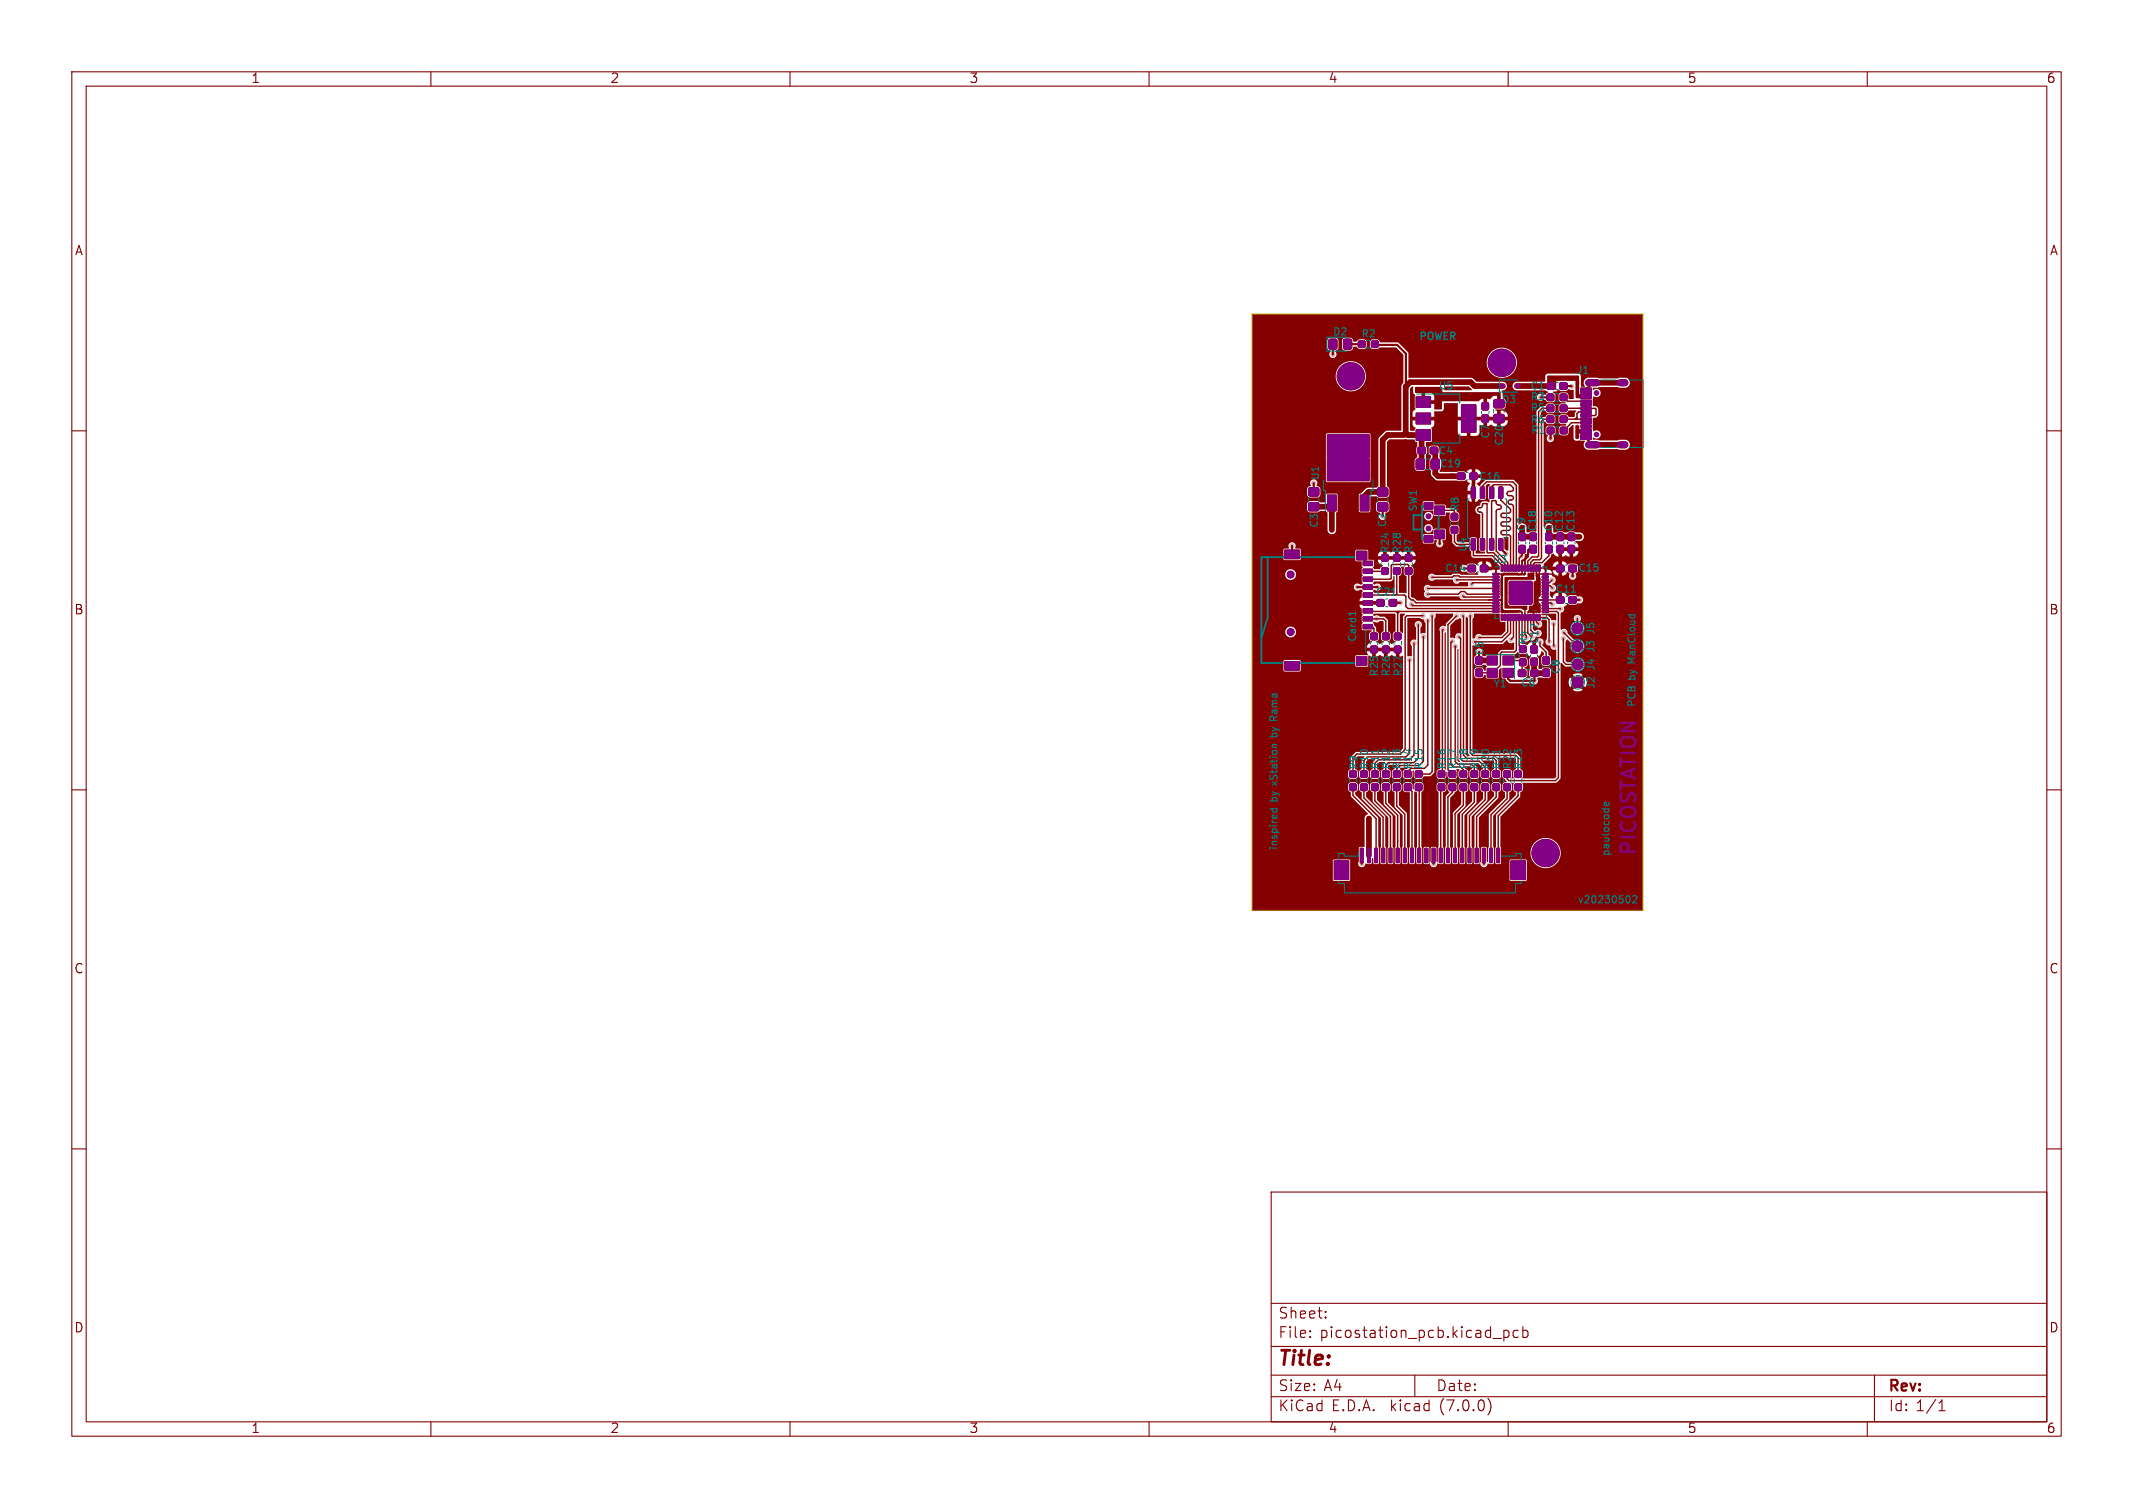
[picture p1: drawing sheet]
<svg xmlns="http://www.w3.org/2000/svg" width="297mm" height="210mm" viewBox="0 0 297 210" stroke-linecap="round" stroke-linejoin="round" font-family="sans-serif">
<defs><g id="words">
<text font-size="2.8" fill="#840084" x="228.3" y="119.2" transform="rotate(-90 228.3 119.2)">PICOSTATION</text>
<text font-size="2.8" fill="#840000" x="178" y="190.8">Title:</text>
<g font-size="2.1" fill="#840000">
<text x="178" y="183.9">Sheet:</text>
<text x="178" y="186.6">File:</text>
<text x="183.8" y="186.6">picostation_pcb.kicad_pcb</text>
<text x="178" y="196.8">KiCad</text>
<text x="178" y="194">Size:</text>
<text x="184.3" y="194">A4</text>
<text x="185.4" y="196.8">E.D.A.</text>
<text x="193.6" y="196.8">kicad</text>
<text x="200" y="194">Date:</text>
<text x="200.5" y="196.8">(7.0.0)</text>
<text x="263" y="194.2">Rev:</text>
<text x="263" y="196.8">Id: 1/1</text>
</g>
<g font-size="1.8" fill="#840000">
<text x="35" y="11.8">1</text>
<text x="85" y="11.8">2</text>
<text x="135" y="11.8">3</text>
<text x="185" y="11.8">4</text>
<text x="235" y="11.8">5</text>
<text x="285" y="11.8">6</text>
<text x="10.4" y="35.8">A</text>
<text x="285.4" y="35.8">A</text>
<text x="10.3" y="85.8">B</text>
<text x="285.3" y="85.8">B</text>
<text x="10.3" y="135.8">C</text>
<text x="285.3" y="135.8">C</text>
<text x="10.3" y="185.8">D</text>
<text x="285.3" y="185.8">D</text>
<text x="35" y="199.8">1</text>
<text x="85" y="199.8">2</text>
<text x="135" y="199.8">3</text>
<text x="185" y="199.8">4</text>
<text x="235" y="199.8">5</text>
<text x="285" y="199.8">6</text>
</g>
<g font-size="1.4" fill="#008484">
<text x="185.6" y="47">D2</text>
<text x="189.5" y="47.2">R2</text>
<text x="197.5" y="47.7">POWER</text>
<text x="219.5" y="52.3">J1</text>
<text x="200.3" y="54.5">U5</text>
<text x="209.1" y="56.4">D3</text>
<text x="213.1" y="54.5">C1</text>
<text x="213.1" y="56">R3</text>
<text x="213.1" y="57.5">R5</text>
<text x="213.1" y="59.2">R6</text>
<text x="200.3" y="63.5">C4</text>
<text x="200.4" y="65.3">C19</text>
<text x="207.6" y="61.1" transform="rotate(-90 207.6 61.1)">C7</text>
<text x="209.5" y="62.1" transform="rotate(-90 209.5 62.1)">C20</text>
<text x="213.1" y="60.6">R1</text>
<text x="183.9" y="66.9" transform="rotate(-90 183.9 66.9)">U1</text>
<text x="197.5" y="71.2" transform="rotate(-90 197.5 71.2)">SW1</text>
<text x="203.4" y="71.2" transform="rotate(-90 203.4 71.2)">R8</text>
<text x="205.9" y="67.1">C16</text>
<text x="183.8" y="73.5" transform="rotate(-90 183.8 73.5)">C3</text>
<text x="193.2" y="73.5" transform="rotate(-90 193.2 73.5)">C2</text>
<text x="193.7" y="77.1" transform="rotate(-90 193.7 77.1)">R24</text>
<text x="195.3" y="77.1" transform="rotate(-90 195.3 77.1)">R28</text>
<text x="196.9" y="77.1" transform="rotate(-90 196.9 77.1)">R7</text>
<text x="204.4" y="76.9" transform="rotate(-90 204.4 76.9)">U4</text>
<text x="212.6" y="74" transform="rotate(-90 212.6 74)">C9</text>
<text x="214.1" y="74.1" transform="rotate(-90 214.1 74.1)">C18</text>
<text x="216.4" y="74.1" transform="rotate(-90 216.4 74.1)">C10</text>
<text x="217.9" y="74.1" transform="rotate(-90 217.9 74.1)">C12</text>
<text x="219.5" y="74.1" transform="rotate(-90 219.5 74.1)">C13</text>
<text x="191.6" y="83.2">C21</text>
<text x="201.2" y="79.9">C14</text>
<text x="207.8" y="78.7">U3</text>
<text x="216.6" y="82.8">C11</text>
<text x="219.7" y="79.9">C15</text>
<text x="189.1" y="89.5" transform="rotate(-90 189.1 89.5)">Card1</text>
<text x="212.9" y="89.8" transform="rotate(-90 212.9 89.8)">R4</text>
<text x="214.4" y="89.8" transform="rotate(-90 214.4 89.8)">C17</text>
<text x="192.1" y="94.3" transform="rotate(-90 192.1 94.3)">R25</text>
<text x="193.8" y="94.3" transform="rotate(-90 193.8 94.3)">R26</text>
<text x="195.4" y="94.3" transform="rotate(-90 195.4 94.3)">R27</text>
<text x="206.8" y="91.3" transform="rotate(-90 206.8 91.3)">C5</text>
<text x="207.9" y="96">Y1</text>
<text x="211.7" y="95.9">C6</text>
<text x="217.4" y="93.9" transform="rotate(-90 217.4 93.9)">C8</text>
<text x="222.3" y="90.9" transform="rotate(-90 222.3 90.9)">J3 J5</text>
<text x="222.3" y="96" transform="rotate(-90 222.3 96)">J2 J4</text>
<text x="227.9" y="98.4" transform="rotate(-90 227.9 98.4)">PCB by ManCloud</text>
<text x="178" y="102.3" transform="rotate(-90 178 102.3)">by Rama</text>
<text x="189.3" y="107.2" transform="rotate(-90 189.3 107.2)">R9</text>
<text x="190.7" y="107.2" transform="rotate(-90 190.7 107.2)">R10</text>
<text x="192.3" y="107.2" transform="rotate(-90 192.3 107.2)">R11</text>
<text x="193.8" y="107.2" transform="rotate(-90 193.8 107.2)">R12</text>
<text x="195.3" y="107.2" transform="rotate(-90 195.3 107.2)">R13</text>
<text x="196.8" y="107.2" transform="rotate(-90 196.8 107.2)">R14</text>
<text x="198.4" y="107.2" transform="rotate(-90 198.4 107.2)">R15</text>
<text x="201.5" y="107.2" transform="rotate(-90 201.5 107.2)">R16</text>
<text x="203" y="107.2" transform="rotate(-90 203 107.2)">R17</text>
<text x="204.6" y="107.2" transform="rotate(-90 204.6 107.2)">R18</text>
<text x="206.1" y="107.2" transform="rotate(-90 206.1 107.2)">R19</text>
<text x="207.6" y="107.2" transform="rotate(-90 207.6 107.2)">R20</text>
<text x="209.1" y="107.2" transform="rotate(-90 209.1 107.2)">R21</text>
<text x="210.7" y="107.2" transform="rotate(-90 210.7 107.2)">R22</text>
<text x="212.2" y="107.2" transform="rotate(-90 212.2 107.2)">R23</text>
<text x="178" y="111.6" transform="rotate(-90 178 111.6)">by</text>
<text x="178" y="109.2" transform="rotate(-90 178 109.2)">xStation</text>
<text x="178" y="118.3" transform="rotate(-90 178 118.3)">inspired</text>
<text x="224.3" y="119.2" transform="rotate(-90 224.3 119.2)">paulocode</text>
<text x="219.7" y="126">v20230502</text>
</g>
</g></defs>
<g fill="none" stroke="#840000" stroke-width=".15">
<path d="M10 10h277v190h-277zM12 12h273v186h-273zM60 10v2M110 10v2M160 10v2M210 10v2M260 10v2M10 60h2M285 60h2M10 110h2M285 110h2M10 160h2"/>
<path d="M285 160h2M177 166h108v32h-108zM60 198v2M110 198v2M160 198v2M177 194.5h108M177 191.5h108M177 187.5h108M177 181.5h108M182.4 186.1l.1 .1-.1 .1M182.4 185.3l.1 .1-.1 .1M184.6 183.4v.1v.1"/>
<path d="M184.6 182.6v.1v.1M197 191.5v3M207.2 194.7a1.72 1.72 0 0 1 0 2.3M207.9 186.4h1.1M209.4 185.3v1.5M209.4 185.3h.4l.3 .2v.5l-.1 .2-.2 .1-.4-.1M210 198v2M211.4 185.3h-.4l-.3 .2v.5l.1 .2 .2 .1 .4-.1M212 185.3h.5l.3 .2v.5l-.2 .2-.1 .1-.5-.1M212 184.8v1.5M260 198v2M261 191.5v6.5"/>
<path d="M270 196.5h.8M270 195.4l.4-.4v1.5"/>
</g>
<g fill="#840000" stroke="#840000" stroke-width=".14">
<path d="M191.8 83.5h.9v.9h-.9z"/>
<path d="M193.5 83.5h.9v.9h-.9z"/>
<path d="M204.7 65.9h.9v.8h-.9z"/>
<path d="M203 65.9h.9v.8h-.9z"/>
<path d="M192.6 107.4h.8v.8h-.8z"/>
<path d="M192.6 109.2h.8v.8h-.8z"/>
<path d="M197.5 62.3h.9v.8h-.9z"/>
<path d="M199.2 62.3h.9v.8h-.9z"/>
<path d="M197.3 64l.1-.1 .9 .1 .1 .2-.1 1.1-.2 .1-.8-.1-.1-.2z"/>
<path d="M199.3 64l.2-.1 .9 .1v.2v1.1l-.2 .1-.9-.1v-.2z"/>
<path d="M191.9 68l.2-.1 1.1 .1 .1 .2-.1 .8-.2 .1-1.1-.1-.1-.1z"/>
<path d="M191.9 70.1l.2-.1 1.1 .1 .1 .2-.1 .8-.2 .1-1.1-.1-.1-.2z"/>
<path d="M211 107.4h.8v.8h-.8z"/>
<path d="M211 109.2h.8v.8h-.8z"/>
<path d="M202.1 73.4h.8v.8h-.8z"/>
<path d="M202.1 71.5h.8v.9h-.8z"/>
<path d="M217.3 54.9h.8v.8h-.8z"/>
<path d="M215.5 54.9h.8v.8h-.8z"/>
<path d="M217.3 59.6h.9v.8h-.9z"/>
<path d="M215.5 59.6h.8v.8h-.8z"/>
<path d="M192.4 77.3h.8v.8h-.8z"/>
<path d="M192.4 79.1h.8v.8h-.8z"/>
<path d="M214.9 91.5h.8v.9h-.8z"/>
<path d="M214.9 93.2h.8v1h-.8z"/>
<path d="M203.4 107.4h.8v.8h-.8z"/>
<path d="M203.4 109.2h.8v.8h-.8z"/>
<path d="M211.6 90h.8v.8h-.8z"/>
<path d="M211.6 91.8h.8v.8h-.8z"/>
<path d="M197.2 55.2h2v1.5h-2z"/>
<path d="M197.2 57.5h2v1.5h-2z"/>
<path d="M203.5 56.4h2v3.8h-2z"/>
<path d="M197.2 59.8h2v1.5h-2z"/>
<path d="M194.1 107.4h.8v.8h-.8z"/>
<path d="M194.1 109.2h.8v.8h-.8z"/>
<path d="M189.4 118.1h.4v2h-.4z"/>
<path d="M190.4 118.1h.4v2h-.4z"/>
<path d="M191.4 118.1h.4v2h-.4z"/>
<path d="M192.4 118.1h.4v2h-.4z"/>
<path d="M193.4 118.1h.4v2h-.4z"/>
<path d="M194.4 118.1h.4v2h-.4z"/>
<path d="M195.4 118.1h.4v2h-.4z"/>
<path d="M196.4 118.1h.4v2h-.4z"/>
<path d="M197.4 118.1h.4v2h-.4z"/>
<path d="M198.4 118.1h.4v2h-.4z"/>
<path d="M199.4 118.1h.4v2h-.4z"/>
<path d="M200.4 118.1h.4v2h-.4z"/>
<path d="M201.4 118.1h.4v2h-.4z"/>
<path d="M202.4 118.1h.4v2h-.4z"/>
<path d="M203.4 118.1h.4v2h-.4z"/>
<path d="M204.4 118.1h.4v2h-.4z"/>
<path d="M205.4 118.1h.4v2h-.4z"/>
<path d="M206.4 118.1h.4v2h-.4z"/>
<path d="M207.4 118.1h.4v2h-.4z"/>
<path d="M208.4 118.1h.4v2h-.4z"/>
<path d="M185.8 119.9h2v2.6h-2z"/>
<path d="M210.4 119.9h2v2.6h-2z"/>
<path d="M195.7 77.3h.8v.8h-.8z"/>
<path d="M195.7 79.1h.8v.8h-.8z"/>
<path d="M189.5 107.4h.8v.8h-.8z"/>
<path d="M189.5 109.2h.8v.8h-.8z"/>
<path d="M215.3 76h.8v.9h-.8z"/>
<path d="M215.3 74.3h.8v.9h-.8z"/>
<path d="M188 107.4h.8v.8h-.8z"/>
<path d="M188 109.2h.8v.8h-.8z"/>
<path d="M206.4 107.4h.8v.8h-.8z"/>
<path d="M206.4 109.2h.8v.8h-.8z"/>
<path d="M216.8 76h.9v.9h-.9z"/>
<path d="M216.8 74.3h.9v.9h-.9z"/>
<path d="M209.3 91.4h1.4v1.2h-1.4z"/>
<path d="M207.1 91.4h1.4v1.2h-1.4z"/>
<path d="M207.1 93.1h1.4v1.2h-1.4z"/>
<path d="M209.3 93.1h1.4v1.2h-1.4z"/>
<path d="M220.1 60.6h1.5v.6h-1.5z"/>
<path d="M220.1 59.8h1.5v.6h-1.5z"/>
<path d="M220.1 58.7h1.5v.3h-1.5z"/>
<path d="M220.1 57.7h1.5v.3h-1.5z"/>
<path d="M220.1 57.2h1.5v.3h-1.5z"/>
<path d="M220.1 56.2h1.5v.3h-1.5z"/>
<path d="M220.1 54.9h1.5v.6h-1.5z"/>
<path d="M220.1 54.1h1.5v.6h-1.5z"/>
<path d="M220.1 55.7h1.5v.3h-1.5z"/>
<path d="M220.1 56.7h1.5v.3h-1.5z"/>
<path d="M220.1 58.2h1.5v.3h-1.5z"/>
<path d="M220.1 59.2h1.5v.3h-1.5z"/>
<path d="M195.6 107.4h.8v.8h-.8z"/>
<path d="M195.6 109.2h.8v.8h-.8z"/>
<path d="M207.9 107.4h.8v.8h-.8z"/>
<path d="M207.9 109.2h.8v.8h-.8z"/>
<path d="M184.8 68.9h1.2v2.2h-1.2z"/>
<path d="M184.8 60.5h5.8v6.4h-5.8z"/>
<path d="M189.4 68.9h1.2v2.2h-1.2z"/>
<path d="M191 47.5h.9v.8h-.9z"/>
<path d="M189.2 47.5h.8v.8h-.8z"/>
<path d="M204.9 75.1l.4-.1 .1 .1 .1 1.4-.1 .1-.5-.1z"/>
<path d="M206.2 75.1l.4-.1 .1 .1v1.4l-.1 .1-.5-.1z"/>
<path d="M207.4 75.1l.4-.1 .2 .1v1.4l-.1 .1-.5-.1z"/>
<path d="M208.7 75.1l.4-.1 .2 .1v1.4l-.1 .1-.5-.1z"/>
<path d="M208.7 67.9l.4-.1 .2 .1v1.4l-.1 .1-.5-.1z"/>
<path d="M207.4 67.9l.4-.1 .2 .1v1.4l-.1 .1-.5-.1z"/>
<path d="M206.2 67.9l.4-.1 .1 .1v1.4l-.1 .1-.5-.1z"/>
<path d="M204.9 67.9l.4-.1 .1 .1 .1 1.4-.1 .1-.5-.1z"/>
<path d="M206.4 57.8h.8v1h-.8z"/>
<path d="M206.4 56.1h.8v.9h-.8z"/>
<path d="M194.2 90h.8v.9h-.8z"/>
<path d="M194.2 88.2h.8v.8h-.8z"/>
<path d="M198.3 74.6h1.2v.9h-1.2z"/>
<path d="M198.3 70h1.2v.9h-1.2z"/>
<path d="M199.8 73.8h1.3v1.2h-1.3z"/>
<path d="M199.8 70.5h1.3v1.2h-1.3z"/>
<path d="M217.2 53.4h1v.8h-1z"/>
<path d="M215.5 53.4h.9v.8h-.9z"/>
<path d="M215.5 56.5h.8v.8h-.8z"/>
<path d="M217.3 56.5h.8v.8h-.8z"/>
<path d="M192.6 90h.8v.9h-.8z"/>
<path d="M192.6 88.2h.8v.8h-.8z"/>
<path d="M211.5 76h.8v.9h-.8z"/>
<path d="M211.5 74.3h.8v.9h-.8z"/>
<path d="M190.9 90h.8v.9h-.8z"/>
<path d="M190.9 88.2h.8v.8h-.8z"/>
<path d="M185.1 47.3l.2-.1 .8 .1 .1 .2-.1 1.1h-.2h-.8l-.1-.2z"/>
<path d="M187.1 47.3l.2-.1 .8 .1 .1 .2-.1 1.1h-.1h-.9v-.2z"/>
<path d="M194.1 77.3h.8v.8h-.8z"/>
<path d="M194.1 79.1h.8v.8h-.8z"/>
<path d="M213.2 90h.8v.9h-.8z"/>
<path d="M213.2 91.7h.8v.9h-.8z"/>
<path d="M200.3 107.4h.8v.8h-.8z"/>
<path d="M200.3 109.2h.8v.8h-.8z"/>
<path d="M205.5 93.2h.8v1h-.8z"/>
<path d="M205.5 91.5h.8v.9h-.8z"/>
<path d="M189.8 87h1.3v.6h-1.3z"/>
<path d="M189.8 85.9h1.3v.6h-1.3z"/>
<path d="M189.8 84.8h1.3v.6h-1.3z"/>
<path d="M189.8 83.7h1.3v.6h-1.3z"/>
<path d="M189.8 82.6h1.3v.6h-1.3z"/>
<path d="M189.8 81.5h1.3v.6h-1.3z"/>
<path d="M189.8 80.4h1.3v.6h-1.3z"/>
<path d="M189.8 79.3h1.3v.6h-1.3z"/>
<path d="M189.8 78.2h1.3v.6h-1.3z"/>
<path d="M188.9 76.8h1.4v1.2h-1.4z"/>
<path d="M178.9 76.6h2v1.2h-2z"/>
<path d="M178.9 92.1h2v1.2h-2z"/>
<path d="M188.9 91.4h1.4v1.2h-1.4z"/>
<path d="M182.3 70.1l.1-.1 1.2 .1v.1v.9l-.2 .1-1.1-.1-.1-.2z"/>
<path d="M182.3 68l.1-.1 1.2 .1v.2v.8l-.2 .1-1.1-.1-.1-.2z"/>
<path d="M191 107.4h.8v.8h-.8z"/>
<path d="M191 109.2h.8v.8h-.8z"/>
<path d="M197.1 107.4h.8v.8h-.8z"/>
<path d="M197.1 109.2h.8v.8h-.8z"/>
<path d="M208.9 53.5h.6v.5h-.6z"/>
<path d="M211 53.5h.6v.5h-.6z"/>
<path d="M211.5 93.3h.9v.9h-.9z"/>
<path d="M213.2 93.3h.9v.9h-.9z"/>
<path d="M218.4 76h.8v.9h-.8z"/>
<path d="M218.4 74.3h.8v.9h-.8z"/>
<path d="M209.4 107.4h.9v.8h-.9z"/>
<path d="M209.4 109.2h.9v.8h-.9z"/>
<path d="M201.8 107.4h.8v.8h-.8z"/>
<path d="M201.8 109.2h.8v.8h-.8z"/>
<path d="M213.1 76h.8v.9h-.8z"/>
<path d="M213.1 74.3h.8v.9h-.8z"/>
<path d="M216.8 78.8h.9v.8h-.9z"/>
<path d="M218.5 78.8h.9v.8h-.9z"/>
<path d="M207.9 79.9l.8-.1v.2h-.8z"/>
<path d="M207.9 80.3h.8v.1h-.8z"/>
<path d="M207.9 80.7h.8v.1h-.8z"/>
<path d="M207.9 81.1l.8-.1v.2l-.8 .1z"/>
<path d="M207.9 81.5l.8-.1v.2l-.8 .1z"/>
<path d="M207.9 81.9l.8-.1v.2h-.8z"/>
<path d="M207.9 82.3h.8v.1h-.8z"/>
<path d="M207.9 82.7h.8v.1h-.8z"/>
<path d="M207.9 83.1h.8v.1l-.8 .1z"/>
<path d="M207.9 83.5l.8-.1v.2l-.8 .1z"/>
<path d="M207.9 83.9l.8-.1v.2l-.8 .1z"/>
<path d="M207.9 84.3h.8v.1h-.8z"/>
<path d="M207.9 84.7h.8v.1h-.8z"/>
<path d="M207.9 85.1h.8v.1l-.8 .1z"/>
<path d="M209 85.6h.2v.8h-.2z"/>
<path d="M209.4 85.6h.2v.8h-.2z"/>
<path d="M209.8 85.6h.2v.8h-.2z"/>
<path d="M210.2 85.6h.2v.8h-.2z"/>
<path d="M210.6 85.6h.2v.8h-.2z"/>
<path d="M211 85.6h.2v.8h-.2z"/>
<path d="M211.4 85.6h.2v.8h-.2z"/>
<path d="M211.8 85.6h.2v.8h-.2z"/>
<path d="M212.2 85.6h.2v.8h-.2z"/>
<path d="M212.6 85.6h.2v.8h-.2z"/>
<path d="M213 85.6h.2v.8h-.2z"/>
<path d="M213.4 85.6h.2v.8h-.2z"/>
<path d="M213.8 85.6h.2v.8h-.2z"/>
<path d="M214.2 85.6h.2v.8h-.2z"/>
<path d="M214.7 85.1h.9v.1l-.8 .1z"/>
<path d="M214.7 84.7h.9v.1h-.8z"/>
<path d="M214.7 84.3h.9v.1h-.8z"/>
<path d="M214.7 83.9l.9-.1v.2l-.8 .1z"/>
<path d="M214.7 83.5l.9-.1v.2l-.8 .1z"/>
<path d="M214.7 83.1h.9v.1l-.8 .1z"/>
<path d="M214.7 82.7h.9v.1h-.8z"/>
<path d="M214.7 82.3h.9v.1h-.8z"/>
<path d="M214.7 81.9l.9-.1v.2h-.8z"/>
<path d="M214.7 81.5l.9-.1v.2l-.8 .1z"/>
<path d="M214.7 81.1l.9-.1v.2l-.8 .1z"/>
<path d="M214.7 80.7h.9v.1h-.8z"/>
<path d="M214.7 80.3h.9v.1h-.8z"/>
<path d="M214.7 79.9l.9-.1v.2h-.8z"/>
<path d="M214.2 78.7h.2v.9l-.2-.1z"/>
<path d="M213.8 78.7h.2v.9l-.2-.1z"/>
<path d="M213.4 78.7h.2v.9l-.2-.1z"/>
<path d="M213 78.7h.2v.9l-.2-.1z"/>
<path d="M212.6 78.7h.2v.9l-.2-.1z"/>
<path d="M212.2 78.7h.2v.9l-.2-.1z"/>
<path d="M211.8 78.7h.2v.9l-.2-.1z"/>
<path d="M211.4 78.7h.2v.9l-.2-.1z"/>
<path d="M211 78.7h.2v.9l-.2-.1z"/>
<path d="M210.6 78.7h.2v.9l-.2-.1z"/>
<path d="M210.2 78.7h.2v.9l-.2-.1z"/>
<path d="M209.8 78.7h.2v.9l-.2-.1z"/>
<path d="M209.4 78.7h.2v.9l-.2-.1z"/>
<path d="M209 78.7h.2v.9l-.2-.1z"/>
<path d="M210.2 81h3.1v3.1h-3.1z"/>
<path d="M206.2 78.8h.9v.8h-.9z"/>
<path d="M204.5 78.8h.9v.8h-.9z"/>
<path d="M215.5 58h.8v.8h-.8z"/>
<path d="M217.3 58h.8v.8h-.8z"/>
<path d="M216.8 83.1h.9v.8h-.9z"/>
<path d="M218.5 83.1h.9v.8h-.9z"/>
<path d="M204.9 107.4h.8v.8h-.8z"/>
<path d="M204.9 109.2h.8v.8h-.8z"/>
<path d="M208.1 57.8l.1-.1 1.2 .1v.2v.8l-.2 .1-1.1-.1-.1-.2z"/>
<path d="M208.1 55.7l.1-.1 1.2 .1v.2v.8l-.2 .1-1.1-.1-.1-.1z"/>
<circle cx="209.1" cy="50.5" r="1.9"/>
<circle cx="219.6" cy="87.5" r=".75"/>
<circle cx="219.7" cy="92.5" r=".75"/>
<circle cx="188.1" cy="52.4" r="1.9"/>
<circle cx="219.6" cy="90" r=".75"/>
<circle cx="219.7" cy="95" r=".75"/>
<circle cx="215.2" cy="118.8" r="1.9"/>
<circle cx="210.5" cy="81.3" r=".3"/>
<circle cx="210.5" cy="82.6" r=".3"/>
<circle cx="210.5" cy="83.8" r=".3"/>
<circle cx="211.7" cy="81.3" r=".3"/>
<circle cx="211.7" cy="82.6" r=".3"/>
<circle cx="211.7" cy="83.8" r=".3"/>
<circle cx="213" cy="81.3" r=".3"/>
<circle cx="213" cy="82.6" r=".3"/>
<circle cx="213" cy="83.8" r=".3"/>
</g>
<path d="M221.2 53.3h1.1M225.6 53.3h.6M221.2 61.9h1.1M225.6 61.9h.6" fill="none" stroke="#840000" stroke-width="1"/>
<g fill="#c2c2c2" stroke="#c2c2c2" stroke-width=".14">
<circle cx="195" cy="83.9" r=".3"/>
<circle cx="202.2" cy="66.3" r=".3"/>
<circle cx="206.8" cy="55" r=".3"/>
<circle cx="209.7" cy="77.1" r=".3"/>
<circle cx="185.2" cy="60.9" r=".3"/>
<circle cx="198.2" cy="54.4" r=".3"/>
<circle cx="187.8" cy="62.9" r=".3"/>
<circle cx="187.8" cy="63.8" r=".3"/>
<circle cx="185.2" cy="66.6" r=".3"/>
<circle cx="219.6" cy="86.1" r=".3"/>
<circle cx="210.4" cy="89.1" r=".3"/>
<circle cx="200.5" cy="75.7" r=".3"/>
<circle cx="190.3" cy="66.6" r=".3"/>
<circle cx="219" cy="80.2" r=".3"/>
<circle cx="187.8" cy="64.6" r=".3"/>
<circle cx="185.6" cy="49.4" r=".3"/>
<circle cx="218.8" cy="53.8" r=".3"/>
<circle cx="199.6" cy="120.3" r=".3"/>
<circle cx="219.9" cy="83.5" r=".3"/>
<circle cx="191.8" cy="81.8" r=".3"/>
<circle cx="186.9" cy="63.8" r=".3"/>
<circle cx="182.9" cy="67.3" r=".3"/>
<circle cx="200.1" cy="54.4" r=".3"/>
<circle cx="188.6" cy="63.8" r=".3"/>
<circle cx="215.9" cy="61.1" r=".3"/>
<circle cx="189.6" cy="120.3" r=".3"/>
<circle cx="206.6" cy="120.3" r=".3"/>
<circle cx="179.9" cy="76" r=".3"/>
<circle cx="219.9" cy="74.8" r=".3"/>
<circle cx="190.2" cy="60.9" r=".3"/>
<circle cx="200.1" cy="56" r=".3"/>
<circle cx="189" cy="81.8" r=".3"/>
<circle cx="219.6" cy="60.1" r=".3"/>
<circle cx="219.6" cy="54.8" r=".3"/>
<circle cx="219.6" cy="53.3" r=".3"/>
<circle cx="219.6" cy="60.8" r=".3"/>
<circle cx="219.6" cy="59.5" r=".3"/>
<circle cx="219.6" cy="54" r=".3"/>
<circle cx="185.4" cy="73.8" r=".3"/>
<circle cx="190.6" cy="114" r=".3"/>
<circle cx="190.6" cy="115.1" r=".3"/>
<circle cx="185.4" cy="73" r=".3"/>
<circle cx="190.6" cy="116.3" r=".3"/>
<circle cx="185.4" cy="72.2" r=".3"/>
<circle cx="211.8" cy="77.4" r=".3"/>
<circle cx="213.3" cy="80" r=".3"/>
<circle cx="217.8" cy="88.1" r=".3"/>
<circle cx="217.7" cy="88.9" r=".3"/>
<circle cx="198.8" cy="82" r=".3"/>
<circle cx="198.1" cy="85.7" r=".3"/>
<circle cx="214.2" cy="86.9" r=".3"/>
<circle cx="216.3" cy="86.8" r=".3"/>
<circle cx="196.3" cy="91.9" r=".3"/>
<circle cx="216.4" cy="90" r=".3"/>
<circle cx="196.9" cy="89.6" r=".3"/>
<circle cx="217.3" cy="84.8" r=".3"/>
<circle cx="197.5" cy="87" r=".3"/>
<circle cx="216.1" cy="80.8" r=".3"/>
<circle cx="198.2" cy="88.7" r=".3"/>
<circle cx="216.2" cy="81.9" r=".3"/>
<circle cx="198.8" cy="82.8" r=".3"/>
<circle cx="198.8" cy="86.4" r=".3"/>
<circle cx="199.4" cy="80.4" r=".3"/>
<circle cx="199.4" cy="85.7" r=".3"/>
<circle cx="200.9" cy="87.7" r=".3"/>
<circle cx="216.1" cy="84.1" r=".3"/>
<circle cx="202.8" cy="80.8" r=".3"/>
<circle cx="202.8" cy="85.8" r=".3"/>
<circle cx="205.3" cy="89.4" r=".3"/>
<circle cx="202.2" cy="89.3" r=".3"/>
<circle cx="202.6" cy="90" r=".3"/>
<circle cx="215.7" cy="89.4" r=".3"/>
<circle cx="205.9" cy="88.8" r=".3"/>
<circle cx="203.1" cy="88.7" r=".3"/>
<circle cx="203.7" cy="85.7" r=".3"/>
<circle cx="203.7" cy="83" r=".3"/>
<circle cx="204.9" cy="81.3" r=".3"/>
<circle cx="204.7" cy="85.7" r=".3"/>
<circle cx="191.7" cy="86.2" r=".3"/>
<circle cx="196.5" cy="84.2" r=".3"/>
</g>
<g fill="none" stroke="#840000" stroke-width=".8">
<path d="M209.2 53.8h-3.9l-.5-.6h-8.4l-.7 .6v6.5M211.2 53.8h4.8M221.8 53.3h4.1M182.9 70.6h2l.5-.6v3.8M192.5 70.6v.1M195.7 60.3l-.2 .3h-2.3l-.7 .7v7.2h-1.9l-.6 .6v.9M195.7 60.3l.3 .3h2.2l-.3 .2v3.7l-.1 .1M199.7 62.7l.1 .2v3l.4 .4h3.3M211.9 73.5v1.3h1.6M215.7 73.5v1.3h4.2M221.8 61.9h4.1M205.9 92h1.9"/>
<path d="M213.6 92.2l.1 1.6 1.6-.1M190.6 114v5.1"/>
</g>
<g fill="none" stroke="#840000" stroke-width=".2">
<path d="M214.2 57.3v20.1l-.1 .2h-.8l-.6 .6v.9M214.6 58.7v19l-.2 .3h-.9l-.4 .3v.8M214.7 56.9h1.2M214.9 58.4h1M217.7 56.9h4.4l.1 .1v.7l-.1 .2h-1.2M217.7 55.3l.5 .6h2.7M217.7 58.4h.1M217.7 58.4h3.2M219.6 58.1l-.3 .3M220.9 57.4h-1.1l-.2 .2v.8M220.9 58.9h-2.1l-1.1 1.1M192.8 79.5l-2.3 .1"/>
<path d="M194.5 79.5v3.2l-.2 .2h1.3l.2 .2v1.4l.3 .2h12.2M200.5 71.1h1.9M202.5 73.8v1.7l.4 .3h2.3v1.6h2.6M202.5 71.2v.8M206.4 75.8v-4.2l-.2-.3a.34 .34 0 0 1-.5-.2 .34 .34 0 0 1 .5-.4l.2-.2 .1-.4 .6 .1v6.7l.1 .1h.8l1.5 1.5M206.4 68.6v-.9l.6-.6h3.6l.5 .5v11.5M207.7 75.8v-6l.5-.1 .1 .1a.41 .41 0 0 0 .1 .5 .41 .41 0 0 0 .5 0 .32 .32 0 0 1 .1 .5 .32 .32 0 0 1-.4 .1l-.2 .1-.1 .2v5.5l1.6 1.6M207.7 68.6v-.8l.3-.3h2.3l.4 .5v.1l-.1 .3h-.5a.3 .3 0 0 0-.3 .3 .3 .3 0 0 0 .3 .3h.3a.32 .32 0 0 1 .3 .4 .32 .32 0 0 1-.4 .2 .32 .32 0 0 0-.3 .4 .32 .32 0 0 0 .4 .2l.2 .1 .1 .2v8.6M208.3 79v1M209 68.6v1l1.3 1.3v.4l-.1 .1-.9 .1a.3 .3 0 0 0-.3 .3 .3 .3 0 0 0 .3 .3h.7a.3 .3 0 0 1 .3 .3 .3 .3 0 0 1-.3 .3h-.7a.3 .3 0 0 0-.3 .3 .3 .3 0 0 0 .3 .3h.7a.3 .3 0 0 1 .3 .3 .3 .3 0 0 1-.3 .3h-.7a.3 .3 0 0 0-.3 .3 .3 .3 0 0 0 .3 .3h.8l.2 .2v4.4M211.9 79.1h.4M211.9 76.5v.8l-.4 .4v1.4"/>
<path d="M212 78.1h-.1v1.7l-.1 .2M212.3 78.1v1.8l-.1 .1M213.9 79.9l1.3 .1M215.7 76.5v.9l-1 1h-1l-.2 .1v1.3l-.2 .2M190.5 80.7h3.1l.1-.1v-1.8l.2-.2h2.1l.2 .2v4.4l.3 .4h.3l.4 .4h11.1M190.5 82.9h1.6M190.5 86.2h2.2l.3 .3v2.1M190.5 85.1h17.8M190.5 87.3h.6l.2 .2v1.1M194.4 85.1l.2 .3 .3-.3M194.6 85.1v3.5M196.3 91.9v13"/>
<path d="M196.5 84.2l.2 .2h11.6M196.9 89.6v15.6M197.5 87v18.6l-.6 .6h-3.6M198.1 85.7h-2.2l-.2 .3v18.4M198.2 88.7v17.3M198.2 88.7h.1M198.8 82h9.5M198.8 82.7h4.3l.3-.3h.5l.4 .3h4M198.8 86.4v20.2M198.8 86.4h.1M199.4 80.4h2.8M199.4 85.7v21.8l-.3 .3h-1.6"/>
<path d="M200.9 87.7l-.1 .1v19.9l-.1 .1M202.2 89.3l-.2 .2v17M202.7 90.1l-.1-.1v16.1M202.8 85.8l-1.2 1.2v20.2l.6 .6M203.1 88.7l.3 .2v16.8M203.3 80.4h5M203.7 83l.2 .1h4.4M203.7 85.7l.1 .1v19.4M204.7 85.7v19.1M207.2 83.6h1.8l.1 .1M208.3 81.1h-3.2l-.2 .2M208.3 80.7l-5.5 .1"/>
<path d="M209.9 86v2l-.7 .8h-3.3M210 92h1.8l.2 .2-.1 .1v1.5M210.3 86v2.2l-1.2 1.2h-3.8M210.7 86v2.7l-.3 .4M211.1 86v4.6l-.2 .2h-1.8l-.2 .2v1.7l-1 1h-2M211.5 86v3.9l.5 .5M211.8 85.2l.1 .1v.7M212.3 84.6v3.7M212.7 86v2.2M213.1 86v1.7M213.5 85.2v1.9M213.9 80.1h.4"/>
<path d="M213.9 80.3v-1.2h.4v1.5M213.9 86v.6l.3 .3M214.1 83.6h3.1M214.3 86h1.1l.3 .3v3.1M214.4 90l.9 .8v1.2M215.2 84h.7l.2 .1M215.2 84.7l2.1 .1M215.2 81.6h.6l.4 .3M215.2 85.1h1.6l.2 .3v22.9l-.4 .4h-6.5l-.2-.2v-.7M216.1 80.8l-.4 .3h-.5M216.3 86.8l.1 3.2M217.2 83.5v.1"/>
<path d="M217.7 88.9v3.3l.4 .3h1.6M217.8 88.1l1.8 1.9M219.6 86.1v1.4M188.4 109.6v1.2l3.2 3.2v5.1M189.9 105.9v1.9M189.9 109.6v1.5l2.7 2.7v5.3M190.4 105.4h5.4M191.4 109.6v1.9l2.2 2.2v5.4M191.4 106.3v1.5M191.9 105.8h4.3M193 109.6v2.3l1.6 1.6v5.6M193 106.6v1.2"/>
<path d="M194.5 109.6v2.7l1.1 1.1v5.7M194.5 107.1v.7M194.6 117.1h.1M194.9 106.6h2.7M195 105h-6.1l-.5 .5v2.3M196 109.6l.6 .6v8.9M196 107.4v.4M196.4 107h1.9M197.5 109.6l.1 .1v9.4M200.7 109.6l-.1 .1v9.4M202.2 109.6v.8l-.6 .6v8.1M203 106.4h1.8"/>
<path d="M203.7 106h2.3l.8 .8v1M203.8 109.6v2.5l-1.2 1.2v5.8M203.8 107.2v.6M204.2 105.6h3.8M205.1 105.2h5.9M205.3 109.6v2.1l-1.7 1.7v5.7M205.3 106.8v1M206.8 109.6v1.8l-2.2 2.2v5.5M208.3 105.9v1.9M208.3 109.6v1.4l-2.7 2.7v5.4M209.9 109.6v1.6l-2.3 2.3v5.6M211.4 105.5v2.3"/>
<path d="M211.4 109.6v1.2l-2.8 2.8v5.5"/>
</g>
<g fill="none" stroke="#840000" stroke-width=".3">
<path d="M185.6 47.9v1.5M187.6 47.9h2M191.4 47.9l.1 .1h3l1.3 1.3v4.5M214.5 55.3h1.4M215.9 60v1.1M217.7 53.8h1.1M221.8 53.3l-.9 .9v.2M179.9 76h.1M179.9 76v1.2M182.9 67.3v1.2M192.5 70.6v1.3M200.5 74.4v1.3"/>
<path d="M200.5 75.7h.1M203.8 79.2h1.1M209 75.8v.6l.7 .7M212.3 79.9l-.9 .1M213.5 76.5h-.6l-.1 .1v.6l-.1 .2M219 79.2v1M220.9 60.9v.1l.9 .9M189 81.8h.1M189 81.8h2.8M194 83.9h1M205.9 90.8v1.2M209.1 80v4.2"/>
<path d="M209.1 83.5l-.2 .1M210 93.7v.8l.3 .3h3.3M211.2 85.2h.6M212.8 85.2h1.6M213.5 85.2h.1M213.7 93.8v1M219 80.2h.1M219 83.5h.9M189.6 119.1v1.2M199.6 119.1v1.2M206.6 119.1v1.2M189.6 120.3h.1"/>
<path d="M199.6 120.3h.1"/>
</g>
<g fill="#840000">
<path d="M213.9 79l.1 .1v1h.2l.4 .5v2.3l-.3 .3-.1 .2 1 .1 .1 .1-1.1 .1 .1 .2 .3 .3-.1 1.1-.4 .1-.2-.3-.3-.1 .1 1.9a.54 .54 0 0 0 .6 .5 .54 .54 0 0 0 .4-.6l-.1-.3 .1-.2h.5l.2 .1v2.6l-.1 .1a.51 .51 0 0 0 0 .6 .51 .51 0 0 0 .5 .2 .62 .62 0 0 0 .9 .6v17.7l-.3 .2h-4.4v-.1l.1-.8-.4-.4v-1.6l-.5-.6h-6l-.2-.2v-14.8h.1a.55 .55 0 0 0 .7-.2h3.4l.6-.6a.62 .62 0 0 0 .9 .4h.1v1h-1.8l-.3 .3-.1 .4h-1.5l-.3 .2h-.3l-.2-.2a.52 .52 0 0 0 0-.7 .52 .52 0 0 0-.7 0 .52 .52 0 0 0 0 .7l-.3 .4v.8l.1 .2 .2 .1h.6l.6-.1a.26 .26 0 0 1 .2 .2 .26 .26 0 0 1-.1 .3l-.1 .3h-.1l-.2-.3-.2-.1h-.7l-.2 .1-.1 .2v.8l.1 .2 .2 .1h.7l.2-.1 .2-.3h.1l.2 .5h1.6l.1-.2v-1l.3-.3 .1 1.4 .1 .1h.4l.1 .2 .4 .4 3.2 .1a.53 .53 0 0 0 .7 0 .53 .53 0 0 0 0-.8h.2h1.4l.2-.1 .2-.2v-.8l-.3-.3h-.7l-.3 .2-.5-.1 .1-1.3-.2-.3 .3-.3 .2-.5 .4 .3v.2l-.3 .2-.1 .2v.8l.1 .2 .3 .1h.6l.2-.1 .2-.2v-.8l-.2-.2-.2-.2v-.5l-.9-.9a.54 .54 0 0 0 0-.9 .54 .54 0 0 0-.8 .5l-.1 1.3h-.4v-1.3l-.5 .2-.2 .3-.9-.2v-3.7l.1-.1 .1 .1v2.7a.52 .52 0 0 0 .3 .6 .52 .52 0 0 0 .7-.2l.1 .1a.59 .59 0 0 0 .8-.6 .51 .51 0 0 0 .7-.1 .51 .51 0 0 0-.2-.7 .51 .51 0 0 0-.7 .1l-.3-.3v-2.6l-.2 .1-.3 .3-.2-.1-.1-.1 .3-.3v-.5l.4-.1 .2-.2v-3.1l.4-.3z"/>
<path d="M201.2 88.1h.1v19v.1l-.2-.1z"/>
<path d="M204.2 85.9l.2 .3v18.6l.2 .4v.1h-.3l-.2-.3v-18.9z"/>
<path d="M210.8 91.1l.5-.3 .4 .3h.7l.2-.1 .5 .5-.2 .3 .1 1.4-.1 .3v.6l.2 .4-.6-.1 .2-.3v-.7l-.1-.2-.4-.2 .4-.2 .1-.2v-.8l-.4-.3-1.4 .2z"/>
<path d="M191.2 86.7l.2-.1a.54 .54 0 0 0 .7-.1h.4l.2 .1v1.3l-.4 .3v.7l.1 .3 .3 .2-.5 .3-.6-.3 .3-.3 .1-.8-.1-.2-.3-.2v-.5l-.3-.3z"/>
<path d="M201.9 87.1l.8-.8 .5-.2 .3 .1v2h-.5l-.2 .1-.2 .2v.4l-.7-.1z"/>
<path d="M208.9 80.5l.3-.2h.1l-.1 2.9-.3-.3z"/>
<path d="M195.1 78.9l.4 .1v.9l.4 .4-.1 2.3-1-.1v-2.2l.4-.4z"/>
<path d="M174.4 43.7h54.3l.1 .1v82.9l-54.4 .1-.1-4.3h11.3l.2 .2h2l.2-.2h22.2l.2 .2h2l.2-.2v-2.6l-.2-.2h-2.2v2.8h-22.2v-2.6l-.2-.2h-2.2v2.8h-11.3v-12.6h13.4l.1 .3 .3 .1 .1 .7 2.3 2.3-.3 .3-.2 .3v4h-.7l-.1 .2v1.9a.53 .53 0 0 0 .3 .8 .53 .53 0 0 0 .7-.6l.2 .1h.6v-.7l.1-.1 .1 .1 .1 .7h.5l.2-.1-.1-6.3-3.2-3.2v-.4l.2-.1 .2-.3h.1l.2 .3 .2 .1 .1 1 2.6 2.6-.1 6.3 .2 .1h.5l.1-.1v-2.1l-.1-.2v-4.2l-2.7-2.7v-.7l.3-.1 .1-.3h.2l.1 .3 .2 .1 .1 1.4 2.1 2.1-.1 6.4 .2 .1h.5l.1-.1-.1-6.6-2.2-2.2v-1l.3-.2 .1-.3h.2l.1 .3 .2 .1 .1 1.7 1.6 1.7-.1 6.5 .1 .1h.5l.2-.1-.1-6.7-1.6-1.8v-1.4l.2-.1 .1-.3h.2l.1 .3 .3 .1v2.1l1.1 1.1-.1 6.7 .1 .1h.5l.2-.1-.1-6.9-1.1-1.2v-1.7l.2-.2 .2-.3h.1l.3 .4h.7v7.6l-.1 .2v2.1l.1 .1h.5l.2-.1v-2.1l-.1-.2v-7.6l.1-.1 .3 .1v7.6l-.1 .2v2.1l.2 .1h.5l.1-.1h.2l.2 .1h.4l.3-.1a.56 .56 0 0 0 .5 .6 .56 .56 0 0 0 .6-.6l.6 .1 .2-.1h.2l.1 .1h.5l.2-.1h.2l.1 .1h.5l.2-.1h.2l.1 .1h.5l.2-.1h.2l.1 .1h.5l.2-.1-.1-6.5 2.2-2.2v-1.1l.3-.2 .1-.3v-.6l-.2-.3-.8-.1-.3 .3-.1 .8 .4 .4v.9l-2.2 2.2-.1 6.7h-.2l-.1-6.6 1.7-1.7v-1.5l.2-.2 .2-.3-.1-.7-.3-.3h-.6l-.3 .3-.1 .8 .4 .4v1.2l-1.7 1.7-.1 6.9h-.2v-2.1l-.1-.2v-4.5l1.2-1.2v-1.8l.2-.2 .1-.3v-.6l-.2-.3-.8-.1-.3 .3v.8l.4 .4v1.6l-1.2 1.2-.1 7h-.2v-2.1l-.1-.2v-6.8l1-1v-.8l-.2-.3-.8-.1-.3 .3v.8l.2 .3-.5 .6v7l-.1 .2v2.1h-.2v-2.1l-.1-.2v-7.5l.4-.2 .1-.3v-.6l-.2-.3-.8-.1-.2 .2-.2 .2v.7l.3 .3v7.6l-.1 .2v2l-.2-.2v-1.9l-.6-.1-.2 .2v1.8l-.1 .2-.1-2-.1-.2h-.5l-.2 .2v2.1h-.2v-2.1l-.1-.2v-7.6l.3-.3v-.7l-.2-.3-.8-.1-.2 .2-.2 .8-.2-.7-.3-.3h-.6l-.2 .2-.2 .2v.6h-.1l-.1-.7-.3-.3h-.6l-.3 .2-.1 .2v.6h-.2v-.7l-.3-.3h-.7l-.2 .2-.1 .2v.6h-.2v-.7l-.4-.3h-.6l-.2 .2-.1 .2v.6h-.2l-.1-.7-.3-.3h-.6l-.2 .2-.2 .2v.6h-.1l-.1-.7-.3-.3h-.6l-.3 .2-.1 .2v.6h-13.4v-1.8h13.4l.2 .3 .8 .1 .3-.2 .1-.8-.2-.3-.2-.1v-1.4l.4-.4 .9 .1-.4 .5v1.2l-.2 .1-.2 .3v.6l.2 .3 .2 .1h.6l.3-.2 .1-.8-.4-.4v-1l.4-.4 .9 .1-.4 .4v.9l-.2 .1-.1 .3v.6l.1 .3 .2 .1h.7l.3-.2v-.8l-.1-.3-.2-.1-.1-.6 .4-.4 .8 .1-.2 .3-.1 .6-.2 .1-.1 .3v.6l.1 .3 .2 .1h.7l.3-.2v-.8l-.3-.4v-.4l.2-.2 1 .1-.7 .9v.6l.1 .3 .3 .1h.6l.3-.2 .1-.8-.3-.4 .2-.2 .9 .1-.1 .1-.4 .1-.2 .3v.6l.2 .3 .2 .1h.6l.3-.1 .1-.3v-.8l.2 .1v.9l.3 .2 .8-.1 .3-.3 1-.1 .4-.5v-21.3l.2-.3v-.4h2.5l-.1 .4-.9 .9-.1 .4h-.6l-.2 .2-.1 .3 .1 .3v19l-.4 .3v1l.3 .2 .8-.1 .2-.3v-.5l.1-.1 .2 .9 .2 .1 .8-.1 .2-.3v-.6l-.1-.3 .4-.1v.1l-.1 .3v.8l.3 .2h.7l.2-.1 .1-.3v-.6l-.6-.7 .9-.1 .3 .4-.4 .4 .1 .8 .3 .2h.6l.2-.1 .2-.3v-.6l-.2-.3-.2-.1v-.4l-.3-.3 .5-.1 .7 .7-.4 .5 .1 .8 .3 .2h.6l.3-.1 .1-.3v-.6l-.1-.3-.3-.1v-.4l-.7-.7 1.5-.1 .1 .2v1l-.3 .4v.6l.2 .3 .8 .1 .3-.2v-.8l-.1-.3-.3-.1v-1.3l-.1-.3h2.4l.2 .2v1.4l-.4 .4 .1 .9h-.4l.1-.9-.2-.3-.8-.1-.2 .1-.1 .3v.8l.6 .5-.4 .2-.2 .3v.7l.4 .4-.1 .7-2.2 2.3v4.5l-.1 .2v2l-.2-.2v-1.8l-.1-.2h-.5l-.2 .2v1.9l-.1 .1h-.1l-.1-6.2 2.7-2.7v-.9l.3-.1 .1-.2v-.7l-.1-.2-.3-.2h-.6l-.2 .2-.1 .2v.7l.1 .2 .2 .1v.6l-2.7 2.7-.1 6.6 .2 .1h.4l.3-.1a.56 .56 0 0 0 .5 .6 .56 .56 0 0 0 .6-.6l.6 .1 .2-.1-.1-6.6 2.2-2.2 .1-1 .3-.4-.1-.9 .1-.1 .3 .1-.1 .9 .1 .2 .3 .1v.4l-2.8 2.9-.1 6.6 .2 .1h.5l.1-.1v-1.4h4.1l.1 .6a2.11 2.11 0 0 0 3.4 1 2.11 2.11 0 0 0-.5-3.5 2.11 2.11 0 0 0-3 1.9h-4.1v-.7l-.1-.2v-4.2l2.7-2.7 .1-.7 .2-.1 .2-.2-.1-1h4.7l.6-.5v-12.4h1.7a1.22 1.22 0 0 0 1.4 0l-.7-.7-.7 .7h-1.7v-1.1h1.1l.2 .7 .7-.7h.7l.7 .7a1.22 1.22 0 0 0 0-1.4l-.7 .7h-.7l-.7-.7-.2 .7h-1.1v-1h1.7l.7 .7 .7-.7a1.2 1.2 0 0 0-1.3-.1l-1.8 .1v-1.7h.1l.5 .5 .9 .1a.95 .95 0 0 0 1.5 .3 .95 .95 0 0 0-.1-1.5 .95 .95 0 0 0-1.4 .5h-.6l-.2-.2v-2.7l.2-.3 .6 .6-.1 .6a.95 .95 0 0 0 1.2 .6 .95 .95 0 0 0 .6-1.2 .95 .95 0 0 0-1.3-.5l-.9-.9a.51 .51 0 0 0-.3-.6 .51 .51 0 0 0-.6 .1h-.1v-.2h1.4v.3a.97 .97 0 0 0 1.6 .3 .97 .97 0 0 0-.3-1.6 .52 .52 0 0 0 0-.7 .52 .52 0 0 0-.8 0 .52 .52 0 0 0 .1 .8l-.5 .4-.1 .5h-1.4v-2.1a.88 .88 0 0 0 .5-.9l.5-.4 .3 .1h.8a.82 .82 0 0 1 .7-.2 .54 .54 0 0 0 .2-.7 .54 .54 0 0 0-.7-.2l-.3-.2h-.7l-.3 .1-.4-.4h-.4v1.2h-.4l-.1-1.2a.76 .76 0 0 0-.8 .7l-.4-.3v-.3a.18 .18 0 0 1 0-.3 .18 .18 0 0 1 .2 0 .52 .52 0 0 0 .7-.5 .52 .52 0 0 0-.6-.5l.1-.1a.54 .54 0 0 0 .4-.6 .54 .54 0 0 0-.5-.5v-.2h-1v-.2h1l-.2-.3h.3a.74 .74 0 0 0 .8 .7l.9-.1 .4-.4 .3 .2-.1 .1a.53 .53 0 0 0 .2 .7 .53 .53 0 0 0 .7-.1 .53 .53 0 0 0 0-.7l.3-.4v-.6l-.1-.3-.2-.1h-.8l-.3 .2-.3-.4-.3-.1h-.2v1.9h-.5v-.7l-1.1 .1-.6-.2v.5h-.2v-.4l-.2-.2h-.7l.1-.2h.6v-.1h2.1v-.7a.72 .72 0 0 0-.8 .7h-1.3v-.3l1-1 .1-.4 .3-.1 .6 .4h.7l.4-.2 .4 .2h.7a.74 .74 0 0 0 .7-.8h-.7v.8h-.6v-.8h-1v.8h-.5v-1.3h2.8l-.1-.3-.4-.5h.7a.6 .6 0 0 0 .5-.6 .6 .6 0 0 0-.5-.6h-.6l-.3-.2h-.6l-.3 .2-1.2-.2-.7 .2v-.8a.6 .6 0 0 0-.4-.5 .6 .6 0 0 0-.7 .2l-.1 .3h-.1l-.1-13.2h.3l.3 .4v.2a.52 .52 0 0 0 .1 .7 .52 .52 0 0 0 .7-.1 .52 .52 0 0 0 0-.7l.3-.4-.1-.8-.3-.2h-.7l-.3 .3v.6h-.3v-1.4l.2-.1 .5 .4 .7-.1 .3-.3-.1-.8-.3-.2h-.6l-.3 .1-.1 .3h-.4l-.2 .2-.1-.1v-.7l.3-.3h.4l.1 .2 .3 .1h.6l.3-.2 .1-.7-.2-.3-.2-.1h-.6l-.3 .1-.1 .2-.7 .1-.6 .7v16.7l-1.3 .2-.1-.6a.6 .6 0 0 0-.2-.6 .6 .6 0 0 0-.7 0h-.2v-5.5l-.6-.7h-3.9l-.9 .9-.4-.4 .5-.3 .1-.4h-.8v3.3l.3-.1 .2-.3 .7 .1 .3-.1v-1.6l-.1-.2 .3-.3h.3l.1 .1-.3 .4v1.4l.2 .3v.3l-.4-.1h-.6l-.3 .3v.3l-.5 .2-.2 .3a.6 .6 0 0 0 .7 .7v.1v3.1l-.2 .3v1.4l.3 .3h.5v.3l-1.2-.1v-.2l.2-.3v-1.4l-.3-.3-.6 .1-.2 .6h-1.6l-.2-.1v-.9l.3-.2 .1-.2v-.6l-.2-.4h-.8l-.2 .1-.2 .3v.6l.4 .4 .1 1.2 .5 .4h1.8l.1 .5 .2 .2v.6l.2 .2 2.6 .1 1.1 1.1v.5h-.4v.5h.8l.1-.1h2l.4 .4h-2.2l-.2 .2-.1-.3h-1v-.7l-1.8 .1v-.5h1.3a.73 .73 0 0 0-.7-.7h-.1v.7h-.5v-.7l-.5 .1-.3 .4-.3-.2h-.7l-.4 .3-.4-.1-.3 .1a.53 .53 0 0 0 0 .7 .53 .53 0 0 0 .7 .1l.4 .2h.7l.3-.1 .2 .3h-2.4l-.2-.1h-.8l-.3 .2h-2.3l-.5-.2-.4 .2a.52 .52 0 0 0 .2 .7 .52 .52 0 0 0 .7-.1h2.5a.56 .56 0 0 0 .4 .6 .56 .56 0 0 0 .6-.2h1.1v.5h-5.2a.53 .53 0 0 0-.9 .1v.3l.1 .4-.1 .1a.52 .52 0 0 0 .2 .7 .52 .52 0 0 0 .7-.1l3.9-.1 .3 .4 .2 .1h4.7l.1 .1h-.1h-11l-.4-.3-.3-.1-.1-.2v-2.7l.3-.5v-.6l-.3-.4 .5-.4 .1-.4h-5.2a.82 .82 0 0 0 .7 .7l-.3 .3-.2 .3-.8-.1a.18 .18 0 0 1-.1-.2 .18 .18 0 0 1 .1-.2v-.7l-.2-.1h-.6v-.6h6.6a.73 .73 0 0 0-.7-.7v.7h-.5v-.7l-.6 .3-.6-.3v.7h-.5v-.7l-.6 .3-.5-.3v.7h-.5v-.7a.73 .73 0 0 0-.7 .7h-1.4v-.7l-.1-.1h-1.6l-.1 1.4 .1 .2h.8v.6l.2 .2-.2 .2v.7l.2 .2-.2 .2v.7l.2 .2-.2 .2-.5-.1-.4 .1a.51 .51 0 0 0-.1 .7 .51 .51 0 0 0 .7 0h.3l.2 .2-.2 .2v.7l-.2 .2-.1 .3h3.1l.1 .1-.1 .4h-3.1l.1 .3 .2 .3v.6a.25 .25 0 0 1 .2 .2 .25 .25 0 0 1-.2 .2v.7a.22 .22 0 0 1 0 .4v.7l.1 .2h1.3l-.4 .5v.6l.2 .3 .2 .1v.1a.76 .76 0 0 0-.7 .8h4.5l.1 1.2h.4v12.9l-.4 .4h-6.1l-.7 .7v1.7l-.3 .2-.1 .8h-13.4v-14.8h4.4l.2 .2h2l.2-.1v-.7h7.6l.2 .1h1.4l.2-.1 .1-1.4 .3 .1h.7l.6-.2 .4 .2h.6l.6-.2 .6 .2v-.7h-1.2v.7h-.5v-.7h-1.1v.7h-.5v-.7h-.8l.1 .6h-1.6l-.1 1.4h-7.6v-.6l-.1-.2h-2.1l-.2 .2v1.2h-4.4v-5.2h4.7a.75 .75 0 0 0 1.1 .6 .75 .75 0 0 0 0-1.3 .75 .75 0 0 0-1.1 .5v.2h-4.7v-8h4.7a.76 .76 0 0 0 1.1 .6 .76 .76 0 0 0 0-1.3 .76 .76 0 0 0-1.1 .5v.2h-4.7v-2.3h4.4l.2 .2h2.1l.1-.2v-1.3l-.1-.1h-.7a.53 .53 0 0 0 0-.7 .53 .53 0 0 0-.7-.1l-.2 .4 .1 .4h-.7l-.1 .1v1.3h-4.4v-2.3h23.8l.2 .2h1.2l.2-.1v-.3l.3-.1 .1 .1-.1 .3a.52 .52 0 0 0 .7 .6 .52 .52 0 0 0 .1-.9l.5-.2v-1.4l-1.5-.1-.3 .1a.61 .61 0 0 0-.7-.7 .61 .61 0 0 0-.4 .9 .61 .61 0 0 0 1 0l.2-.1v.6l-1.4 .1-.1 1h-23.8v-4.5h7.7l.1 .2 .3 .2h1.1l.3-.2h.8l.2 .2v2.4a.6 .6 0 0 0 .6 .6 .6 .6 0 0 0 .6-.6v-2.4l.2-.2h3l.2 .1h1.2l.2-.1v-.2h.8v.1a.55 .55 0 0 0 .6 .3v.1a.51 .51 0 0 0-.1 .7 .51 .51 0 0 0 .7 .1 .51 .51 0 0 0 .1-.8 .24 .24 0 0 1 .3-.2l.2-.2 .1-.2h4.6l.2 .2h1.3v.5l-.1 .1a.6 .6 0 0 0-.9-.3l-.2 .2a.63 .63 0 0 0 .4 .9 .63 .63 0 0 0 .8-.7l.2 .1h1.3l.2-.1v-.4h.5l.1 .1-.1 .8 .3 .3h.7l.3-.1 .1-.2-.1-.8-.3-.2v-.3l-.2-.2h-1.3v-.4l-.2-.1h-1.4v-.4l-.2-.1-1.3 .1-.1 1h-4.6l-.1-.7-.1-.3-.2-.1h-1.1l-.3 .1-.1 .3v.8h-.8v-1.7h13.5l.2 .4 .4 .2v-1h-.6v.4h-13.5l.1-.2h.7l.4 .2h1.1l.2-.1 .1-.3v-.8l-.3-.4v-6.1l.3-.4 2.3-.1 1.3 .1 .1 .3 .2 .1v.5l-.1 .3 .1 1.3-.3 .4v1.2l.4 .3h.8l.2-.2 .2-.2-.1-1.9 .2-.3h.2l.3 .4v.4l-.1 .3v1.1l.1 .3 .1 .6 .1 .3 .7 .5 3.7 .1 .4-.2 .5 .5-.3 .4-.1 .7h.6v-2.3h1.3a.74 .74 0 0 0-.8-.8v.8h-.5v-.8l-.3 .1-.5 .4-.3-.2-3.3 .1v-.2l.1-.3v-1.1l-.2-.3v-1.5l-.3-.2h-.9l-.3 .3v.6h-.2l-.1-1.4 .6-.1 .2-.1v-1.2h3.6l.1 .4 .3 .1h2.1l.4-.1 .1-.3v-1.1l.4 .1h.7l.5-.2 .5 .3h1.1a.74 .74 0 0 0 .7-.9h-.9v.9h-.5l-.1-.9h-1.3v.8h-.5v-.8h-1.8l-.1 2.2h-.5v-2.2h-1.2v1.7h-3.6v-.4l-.1-.2 .3-.3 .1-.8h-3v.8l.4 .3-.1 .4h-.6l-.1-5.9 .3-.3h.2v.9l.3 .3-.1 .2v1.6l.1 .2-.4 .3v.7h3v-.7h1l.3-.2 .1-1h1.8l.1 1.9h6.9a.74 .74 0 0 0-.7-.8h-.2v.8h-.5v-.8h-.2l-.1-.2h1.1l.2-.1 .1-.3v-.8l-.1-.2-.3-.2v-.7l-.1-.3h.1a.6 .6 0 0 0 .6-.6h.8l.1 .3 .4 .2 4.1 .1 .4 .1-.4 .5h-.4a.51 .51 0 0 0-.7 0 .51 .51 0 0 0 .1 .7 .51 .51 0 0 0 .7 0h.3l.4 .3h.6l.2-.1 .2-.3v-.6l-.2-.2-.2-.2v-.1h.5l.3-.3 .3 .2h.8l.4-.2 .3 .1h.3v1.3h-.7l-.1-.7-.3-.2h-.6l-.3 .1-.1 .2v.7l.1 .2 .9 .2-.1 .1h-.5l-.3 .2-.1 .7 .1 .3 .3 .1h.6l.3-.1 .2-.2h.9h.1l-.2 .3-.1 .6h-.8l-.4-.4h-.6l-.3 .1-.1 .3 .1 .7 .3 .3h.6h.1l-.1 .2h-.6l-.2 .1-.2 .2v.7l.2 .2 .2 .1h.8l.2-.3v-.6l.5-.5h.2l.1 2 .2 .2h1.2v.1a.71 .71 0 0 0 .6 1.1h1.2l.3-.1h2.6l1 .1a.7 .7 0 0 0 .7-.7 .7 .7 0 0 0-.7-.7l-1 .1h-2.6l-.9-.1v-.3a.6 .6 0 0 0 .9 .1 .6 .6 0 0 0 0-.9 .6 .6 0 0 0-.8 0l-.1-.5v-1.4l.5-.1 .2-.4v-.9l-.2-.2-.5-.1v-.9l.1-.4a.58 .58 0 0 0 .8-.1 .58 .58 0 0 0-.1-.8 .58 .58 0 0 0-.8 0v-.3l.9-.1h2.6l1 .1a.7 .7 0 0 0 .7-.7 .7 .7 0 0 0-.7-.7l-1 .1-4.3-.1-.2 .2-.2 .3-.1 .3 .2 .4-.5 .1-.1-.1v-1.5l-.2-.2-4.4-.1-.3 .3-.1 .8-3.9 .1-.4 .1-.2 .5h-.8v-.2a.58 .58 0 0 0-.5-.4h-3.7l-.5-.5-.3-.1h-8.6h-.1v-2.1h10.9l.1 .6a2.1 2.1 0 0 0 3.4 1 2.1 2.1 0 0 0-.5-3.5 2.1 2.1 0 0 0-3 1.9h-10.9v-1.4l-1.4-1.4h-2.5l-.2-.3-.2-.1h-.8l-.3 .3 .1 .6 .2 .4h.8l.3-.2h2.3l1 1v3.9l-.3 .5v6.1v.1h-2l-1 .8-.2 .3v6.6l-.3 .2h-1.2l-.9 .8-.2 .1-.1 2.4h-3v-2.3l-.1-.2-1.4 .1-.1 1.2h-.8l-.3-.2h-1.3l-.2 .3v.9h-7.7v-2.1h7.7l.1 .3 .3 .1h1.1l.2-.1 .1-.3v-.8l-.1-.3-.4-.2a.52 .52 0 0 0 0-.6h1.3l.2 .1h6v-6.6l-.2-.2-5.9 .1-.1 6.6h-1.3l-.3-.2-.4 .1-.2 .4 .1 .4-.4 .1-.1 .3v.8h-7.7v-16.5h11.7v.3a2.1 2.1 0 0 0 3.3 1.4 2.1 2.1 0 0 0-.2-3.6 2.1 2.1 0 0 0-3.1 1.9h-11.7v-4h10.5l.1 .3 .3 .2v.1a.51 .51 0 0 0 .1 .7 .51 .51 0 0 0 .7 0 .51 .51 0 0 0-.1-.7l.3-.3 .2-.3h.5l.1 .3 .2 .1h.8a.54 .54 0 0 0 .5-.5h.4l.4 .3h.8l.2-.4v-.6l-.1-.2-.3-.1h-.6l-.4 .3-.5-.1a.47 .47 0 0 0-.4-.5h-.8l-.2 .2-.1 .2v1h-.5v-1l-.2-.2-.2-.2h-.8l-.3 .2-.1 .2v1h-10.5z"/>
<path d="M201.1 53.8h3.4l.5 .5-3.8 .1z"/>
<path d="M209.4 74.8h.6v1.9l-.3-.1-.2-.2v-1.3z"/>
<path d="M212.3 77.2l.2-.1 .4 .4-.4 .5-.1 1.2-.2-.1v-.9h-.2v.9l-.2 .1v-1.2a.58 .58 0 0 0 .5-.8z"/>
<path d="M191.3 81h2.4l.3-.3v-.5l.2 .1v2.3l-2.9-.1a.2 .2 0 0 1-.1-.3 .2 .2 0 0 1 .3-.1 .5 .5 0 0 0 .7-.1 .5 .5 0 0 0-.1-.7 .5 .5 0 0 0-.7 .1h-.1a.21 .21 0 0 1 0-.4z"/>
<path d="M208.9 84.1l.4-.2v.8l.2 .2 2.1 .1 .1 .1-.4 .3h-2.3z"/>
<path d="M214.7 85.4l1.9 .1 .1 .9h-.7l-.1-.3-.4-.4h-.8z"/>
<path d="M194.9 85.5h.7l-.2 .4-.1 2.3-.4-.3z"/>
<path d="M205.2 85.5l3.6-.1 .1 1.2 .7 .1v1.2l-.6 .6h-2.6a.53 .53 0 0 0-.9 0l-.1 .4h-.4v-2.7a.63 .63 0 0 0 .2-.7z"/>
<path d="M191.2 85.6l.1-.1h3v2.4l-.3 .3-.1 .7 .2 .3 .2 .1v.1l-.5 .3-.6-.3 .4-.3v-.8l-.1-.2-.2-.2-.1-1.6-.4-.4h-.7l-.3-.2-.5 .1z"/>
<path d="M196 86.1h1.7l.2 .1 .4 .1 .2 .5v1.4h-.7v-.8a.52 .52 0 0 0 0-.8 .52 .52 0 0 0-.8 .4l.2 .4v1.6l-.5 .1-.2 .2-.1 .3 .2 .4v1.3l-.6 .1z"/>
<path d="M202.9 90.4h.2v15.2l.2 .4-.1 .1-.3-.2z"/>
<path d="M209.5 80.4h3.2v-.6h.9v.9l-3.5 .1-.2 .2 .1 3.2 .2 .2h2.4v.5h-.5l-.2-.1-2.4-.1z"/>
<path d="M215.5 52.3h4.3l.1 2.6h1.6l.1 .5h-2.2v-2.4h-2.7l-.1 1.3h-1.1z"/>
<path d="M219.4 59.2l.5 .1v.5h1.6l.1 .5h-1.7v.7l-.5 .1z"/>
<path d="M197.1 53.9h3.6l.1 .1v.6h8l.2 .1-.1 1.7h-.4v-1.3l-.6 .1-.3 .2a.36 .36 0 0 1-.5 .1v1.2l-.2 .1h-.3l-.1-1.3-.3 .1-.3 .3h-5.1v1.1h-1l-.1-.1v-.6l-1.6-.1-.2-.1v-.4h1.8v-.6l-.1-.2-.3-.2h-.8l-.1 1h-.5v-1h-.9z"/>
</g>
<g fill="#840000" stroke="#840000" stroke-width=".14">
<path d="M191.8 83.5h.9v.9h-.9z"/>
<path d="M193.5 83.5h.9v.9h-.9z"/>
<path d="M204.7 65.9h.9v.8h-.9z"/>
<path d="M203 65.9h.9v.8h-.9z"/>
<path d="M192.6 107.4h.8v.8h-.8z"/>
<path d="M192.6 109.2h.8v.8h-.8z"/>
<path d="M197.5 62.3h.9v.8h-.9z"/>
<path d="M199.2 62.3h.9v.8h-.9z"/>
<path d="M197.3 64l.1-.1 .9 .1 .1 .2-.1 1.1-.2 .1-.8-.1-.1-.2z"/>
<path d="M199.3 64l.2-.1 .9 .1v.2v1.1l-.2 .1-.9-.1v-.2z"/>
<path d="M191.9 68l.2-.1 1.1 .1 .1 .2-.1 .8-.2 .1-1.1-.1-.1-.1z"/>
<path d="M191.9 70.1l.2-.1 1.1 .1 .1 .2-.1 .8-.2 .1-1.1-.1-.1-.2z"/>
<path d="M211 107.4h.8v.8h-.8z"/>
<path d="M211 109.2h.8v.8h-.8z"/>
<path d="M202.1 73.4h.8v.8h-.8z"/>
<path d="M202.1 71.5h.8v.9h-.8z"/>
<path d="M217.3 54.9h.8v.8h-.8z"/>
<path d="M215.5 54.9h.8v.8h-.8z"/>
<path d="M217.3 59.6h.9v.8h-.9z"/>
<path d="M215.5 59.6h.8v.8h-.8z"/>
<path d="M192.4 77.3h.8v.8h-.8z"/>
<path d="M192.4 79.1h.8v.8h-.8z"/>
<path d="M214.9 91.5h.8v.9h-.8z"/>
<path d="M214.9 93.2h.8v1h-.8z"/>
<path d="M203.4 107.4h.8v.8h-.8z"/>
<path d="M203.4 109.2h.8v.8h-.8z"/>
<path d="M211.6 90h.8v.8h-.8z"/>
<path d="M211.6 91.8h.8v.8h-.8z"/>
<path d="M197.2 55.2h2v1.5h-2z"/>
<path d="M197.2 57.5h2v1.5h-2z"/>
<path d="M203.5 56.4h2v3.8h-2z"/>
<path d="M197.2 59.8h2v1.5h-2z"/>
<path d="M194.1 107.4h.8v.8h-.8z"/>
<path d="M194.1 109.2h.8v.8h-.8z"/>
<path d="M189.4 118.1h.4v2h-.4z"/>
<path d="M190.4 118.1h.4v2h-.4z"/>
<path d="M191.4 118.1h.4v2h-.4z"/>
<path d="M192.4 118.1h.4v2h-.4z"/>
<path d="M193.4 118.1h.4v2h-.4z"/>
<path d="M194.4 118.1h.4v2h-.4z"/>
<path d="M195.4 118.1h.4v2h-.4z"/>
<path d="M196.4 118.1h.4v2h-.4z"/>
<path d="M197.4 118.1h.4v2h-.4z"/>
<path d="M198.4 118.1h.4v2h-.4z"/>
<path d="M199.4 118.1h.4v2h-.4z"/>
<path d="M200.4 118.1h.4v2h-.4z"/>
<path d="M201.4 118.1h.4v2h-.4z"/>
<path d="M202.4 118.1h.4v2h-.4z"/>
<path d="M203.4 118.1h.4v2h-.4z"/>
<path d="M204.4 118.1h.4v2h-.4z"/>
<path d="M205.4 118.1h.4v2h-.4z"/>
<path d="M206.4 118.1h.4v2h-.4z"/>
<path d="M207.4 118.1h.4v2h-.4z"/>
<path d="M208.4 118.1h.4v2h-.4z"/>
<path d="M185.8 119.9h2v2.6h-2z"/>
<path d="M210.4 119.9h2v2.6h-2z"/>
<path d="M195.7 77.3h.8v.8h-.8z"/>
<path d="M195.7 79.1h.8v.8h-.8z"/>
<path d="M189.5 107.4h.8v.8h-.8z"/>
<path d="M189.5 109.2h.8v.8h-.8z"/>
<path d="M215.3 76h.8v.9h-.8z"/>
<path d="M215.3 74.3h.8v.9h-.8z"/>
<path d="M188 107.4h.8v.8h-.8z"/>
<path d="M188 109.2h.8v.8h-.8z"/>
<path d="M206.4 107.4h.8v.8h-.8z"/>
<path d="M206.4 109.2h.8v.8h-.8z"/>
<path d="M216.8 76h.9v.9h-.9z"/>
<path d="M216.8 74.3h.9v.9h-.9z"/>
<path d="M209.3 91.4h1.4v1.2h-1.4z"/>
<path d="M207.1 91.4h1.4v1.2h-1.4z"/>
<path d="M207.1 93.1h1.4v1.2h-1.4z"/>
<path d="M209.3 93.1h1.4v1.2h-1.4z"/>
<path d="M220.1 60.6h1.5v.6h-1.5z"/>
<path d="M220.1 59.8h1.5v.6h-1.5z"/>
<path d="M220.1 58.7h1.5v.3h-1.5z"/>
<path d="M220.1 57.7h1.5v.3h-1.5z"/>
<path d="M220.1 57.2h1.5v.3h-1.5z"/>
<path d="M220.1 56.2h1.5v.3h-1.5z"/>
<path d="M220.1 54.9h1.5v.6h-1.5z"/>
<path d="M220.1 54.1h1.5v.6h-1.5z"/>
<path d="M220.1 55.7h1.5v.3h-1.5z"/>
<path d="M220.1 56.7h1.5v.3h-1.5z"/>
<path d="M220.1 58.2h1.5v.3h-1.5z"/>
<path d="M220.1 59.2h1.5v.3h-1.5z"/>
<path d="M195.6 107.4h.8v.8h-.8z"/>
<path d="M195.6 109.2h.8v.8h-.8z"/>
<path d="M207.9 107.4h.8v.8h-.8z"/>
<path d="M207.9 109.2h.8v.8h-.8z"/>
<path d="M184.8 63.9h2.8v3h-2.8z"/>
<path d="M187.9 63.9h2.7v3h-2.7z"/>
<path d="M184.8 60.5h2.8v3.1h-2.8z"/>
<path d="M187.9 60.5h2.7v3.1h-2.7z"/>
<path d="M184.8 68.9h1.2v2.2h-1.2z"/>
<path d="M189.4 68.9h1.2v2.2h-1.2z"/>
<path d="M191 47.5h.9v.8h-.9z"/>
<path d="M189.2 47.5h.8v.8h-.8z"/>
<path d="M204.9 75.1l.4-.1 .1 .1 .1 1.4-.1 .1-.5-.1z"/>
<path d="M206.2 75.1l.4-.1 .1 .1v1.4l-.1 .1-.5-.1z"/>
<path d="M207.4 75.1l.4-.1 .2 .1v1.4l-.1 .1-.5-.1z"/>
<path d="M208.7 75.1l.4-.1 .2 .1v1.4l-.1 .1-.5-.1z"/>
<path d="M208.7 67.9l.4-.1 .2 .1v1.4l-.1 .1-.5-.1z"/>
<path d="M207.4 67.9l.4-.1 .2 .1v1.4l-.1 .1-.5-.1z"/>
<path d="M206.2 67.9l.4-.1 .1 .1v1.4l-.1 .1-.5-.1z"/>
<path d="M204.9 67.9l.4-.1 .1 .1 .1 1.4-.1 .1-.5-.1z"/>
<path d="M206.4 57.8h.8v1h-.8z"/>
<path d="M206.4 56.1h.8v.9h-.8z"/>
<path d="M194.2 90h.8v.9h-.8z"/>
<path d="M194.2 88.2h.8v.8h-.8z"/>
<path d="M198.3 74.6h1.2v.9h-1.2z"/>
<path d="M198.3 70h1.2v.9h-1.2z"/>
<path d="M199.8 73.8h1.3v1.2h-1.3z"/>
<path d="M199.8 70.5h1.3v1.2h-1.3z"/>
<path d="M217.2 53.4h1v.8h-1z"/>
<path d="M215.5 53.4h.9v.8h-.9z"/>
<path d="M215.5 56.5h.8v.8h-.8z"/>
<path d="M217.3 56.5h.8v.8h-.8z"/>
<path d="M192.6 90h.8v.9h-.8z"/>
<path d="M192.6 88.2h.8v.8h-.8z"/>
<path d="M211.5 76h.8v.9h-.8z"/>
<path d="M211.5 74.3h.8v.9h-.8z"/>
<path d="M190.9 90h.8v.9h-.8z"/>
<path d="M190.9 88.2h.8v.8h-.8z"/>
<path d="M185.1 47.3l.2-.1 .8 .1 .1 .2-.1 1.1h-.2h-.8l-.1-.2z"/>
<path d="M187.1 47.3l.2-.1 .8 .1 .1 .2-.1 1.1h-.1h-.9v-.2z"/>
<path d="M194.1 77.3h.8v.8h-.8z"/>
<path d="M194.1 79.1h.8v.8h-.8z"/>
<path d="M213.2 90h.8v.9h-.8z"/>
<path d="M213.2 91.7h.8v.9h-.8z"/>
<path d="M200.3 107.4h.8v.8h-.8z"/>
<path d="M200.3 109.2h.8v.8h-.8z"/>
<path d="M205.5 93.2h.8v1h-.8z"/>
<path d="M205.5 91.5h.8v.9h-.8z"/>
<path d="M189.8 87h1.3v.6h-1.3z"/>
<path d="M189.8 85.9h1.3v.6h-1.3z"/>
<path d="M189.8 84.8h1.3v.6h-1.3z"/>
<path d="M189.8 83.7h1.3v.6h-1.3z"/>
<path d="M189.8 82.6h1.3v.6h-1.3z"/>
<path d="M189.8 81.5h1.3v.6h-1.3z"/>
<path d="M189.8 80.4h1.3v.6h-1.3z"/>
<path d="M189.8 79.3h1.3v.6h-1.3z"/>
<path d="M189.8 78.2h1.3v.6h-1.3z"/>
<path d="M188.9 76.8h1.4v1.2h-1.4z"/>
<path d="M178.9 76.6h2v1.2h-2z"/>
<path d="M178.9 92.1h2v1.2h-2z"/>
<path d="M188.9 91.4h1.4v1.2h-1.4z"/>
<path d="M182.3 70.1l.1-.1 1.2 .1v.1v.9l-.2 .1-1.1-.1-.1-.2z"/>
<path d="M182.3 68l.1-.1 1.2 .1v.2v.8l-.2 .1-1.1-.1-.1-.2z"/>
<path d="M191 107.4h.8v.8h-.8z"/>
<path d="M191 109.2h.8v.8h-.8z"/>
<path d="M197.1 107.4h.8v.8h-.8z"/>
<path d="M197.1 109.2h.8v.8h-.8z"/>
<path d="M208.9 53.5h.6v.5h-.6z"/>
<path d="M211 53.5h.6v.5h-.6z"/>
<path d="M211.5 93.3h.9v.9h-.9z"/>
<path d="M213.2 93.3h.9v.9h-.9z"/>
<path d="M218.4 76h.8v.9h-.8z"/>
<path d="M218.4 74.3h.8v.9h-.8z"/>
<path d="M209.4 107.4h.9v.8h-.9z"/>
<path d="M209.4 109.2h.9v.8h-.9z"/>
<path d="M201.8 107.4h.8v.8h-.8z"/>
<path d="M201.8 109.2h.8v.8h-.8z"/>
<path d="M213.1 76h.8v.9h-.8z"/>
<path d="M213.1 74.3h.8v.9h-.8z"/>
<path d="M216.8 78.8h.9v.8h-.9z"/>
<path d="M218.5 78.8h.9v.8h-.9z"/>
<path d="M210.6 81.4h.2h.8v.2v.8l-.2 .1-.8-.1v-.2z"/>
<path d="M210.6 82.7l.2-.1 .8 .1v.2v.8h-.2h-.8v-.2z"/>
<path d="M211.9 81.4h.2h.7l.1 .2-.1 .8-.1 .1-.8-.1-.1-.2z"/>
<path d="M211.9 82.7l.2-.1 .7 .1 .1 .2-.1 .8h-.1h-.8l-.1-.2z"/>
<path d="M207.9 79.9l.8-.1v.2h-.8z"/>
<path d="M207.9 80.3h.8v.1h-.8z"/>
<path d="M207.9 80.7h.8v.1h-.8z"/>
<path d="M207.9 81.1l.8-.1v.2l-.8 .1z"/>
<path d="M207.9 81.5l.8-.1v.2l-.8 .1z"/>
<path d="M207.9 81.9l.8-.1v.2h-.8z"/>
<path d="M207.9 82.3h.8v.1h-.8z"/>
<path d="M207.9 82.7h.8v.1h-.8z"/>
<path d="M207.9 83.1h.8v.1l-.8 .1z"/>
<path d="M207.9 83.5l.8-.1v.2l-.8 .1z"/>
<path d="M207.9 83.9l.8-.1v.2l-.8 .1z"/>
<path d="M207.9 84.3h.8v.1h-.8z"/>
<path d="M207.9 84.7h.8v.1h-.8z"/>
<path d="M207.9 85.1h.8v.1l-.8 .1z"/>
<path d="M209 85.6h.2v.8h-.2z"/>
<path d="M209.4 85.6h.2v.8h-.2z"/>
<path d="M209.8 85.6h.2v.8h-.2z"/>
<path d="M210.2 85.6h.2v.8h-.2z"/>
<path d="M210.6 85.6h.2v.8h-.2z"/>
<path d="M211 85.6h.2v.8h-.2z"/>
<path d="M211.4 85.6h.2v.8h-.2z"/>
<path d="M211.8 85.6h.2v.8h-.2z"/>
<path d="M212.2 85.6h.2v.8h-.2z"/>
<path d="M212.6 85.6h.2v.8h-.2z"/>
<path d="M213 85.6h.2v.8h-.2z"/>
<path d="M213.4 85.6h.2v.8h-.2z"/>
<path d="M213.8 85.6h.2v.8h-.2z"/>
<path d="M214.2 85.6h.2v.8h-.2z"/>
<path d="M214.7 85.1h.9v.1l-.8 .1z"/>
<path d="M214.7 84.7h.9v.1h-.8z"/>
<path d="M214.7 84.3h.9v.1h-.8z"/>
<path d="M214.7 83.9l.9-.1v.2l-.8 .1z"/>
<path d="M214.7 83.5l.9-.1v.2l-.8 .1z"/>
<path d="M214.7 83.1h.9v.1l-.8 .1z"/>
<path d="M214.7 82.7h.9v.1h-.8z"/>
<path d="M214.7 82.3h.9v.1h-.8z"/>
<path d="M214.7 81.9l.9-.1v.2h-.8z"/>
<path d="M214.7 81.5l.9-.1v.2l-.8 .1z"/>
<path d="M214.7 81.1l.9-.1v.2l-.8 .1z"/>
<path d="M214.7 80.7h.9v.1h-.8z"/>
<path d="M214.7 80.3h.9v.1h-.8z"/>
<path d="M214.7 79.9l.9-.1v.2h-.8z"/>
<path d="M214.2 78.7h.2v.9l-.2-.1z"/>
<path d="M213.8 78.7h.2v.9l-.2-.1z"/>
<path d="M213.4 78.7h.2v.9l-.2-.1z"/>
<path d="M213 78.7h.2v.9l-.2-.1z"/>
<path d="M212.6 78.7h.2v.9l-.2-.1z"/>
<path d="M212.2 78.7h.2v.9l-.2-.1z"/>
<path d="M211.8 78.7h.2v.9l-.2-.1z"/>
<path d="M211.4 78.7h.2v.9l-.2-.1z"/>
<path d="M211 78.7h.2v.9l-.2-.1z"/>
<path d="M210.6 78.7h.2v.9l-.2-.1z"/>
<path d="M210.2 78.7h.2v.9l-.2-.1z"/>
<path d="M209.8 78.7h.2v.9l-.2-.1z"/>
<path d="M209.4 78.7h.2v.9l-.2-.1z"/>
<path d="M209 78.7h.2v.9l-.2-.1z"/>
<path d="M206.2 78.8h.9v.8h-.9z"/>
<path d="M204.5 78.8h.9v.8h-.9z"/>
<path d="M215.5 58h.8v.8h-.8z"/>
<path d="M217.3 58h.8v.8h-.8z"/>
<path d="M216.8 83.1h.9v.8h-.9z"/>
<path d="M218.5 83.1h.9v.8h-.9z"/>
<path d="M204.9 107.4h.8v.8h-.8z"/>
<path d="M204.9 109.2h.8v.8h-.8z"/>
<path d="M208.1 57.8l.1-.1 1.2 .1v.2v.8l-.2 .1-1.1-.1-.1-.2z"/>
<path d="M208.1 55.7l.1-.1 1.2 .1v.2v.8l-.2 .1-1.1-.1-.1-.1z"/>
</g>
<path d="M188.8 85.2v.5M193.8 82.9h.6M218.8 82.5h.6M176.8 112.6h1M177.2 112.6l-.1 .3 .2 .2M177.8 112.6v.3l-.2 .2M177.8 103.7h-.5l-.2 .1M191.9 104.4v.6M208.8 104.4v.6M224 111.8v.3l-.1 .1h-.5v-.4l.2-.1 .1 .5M227.4 124.8l.3-.1 .2 .3-.6 .7h.6" fill="none" stroke="#008484" stroke-width=".15"/>
<g fill="none" stroke="#008484" stroke-width=".14">
<path d="M187.6 47h-2.8v1.9h2.8M190.3 48.5h.5M197.2 54.9h6.1v1.2M206.3 57.3v.3M207.3 57.3v.3M208 57v.5M209.4 57v.5M211.3 52.9h-2.5v1.7h2.5M216.5 55.9h.6M216.5 54.8h.6M216.5 56.3h.6M216.5 57.4h.6"/>
<path d="M216.5 57.9h.6M216.5 58.9h.6M216.6 59.4h.5M216.7 54.3h.3M216.7 53.3h.3M223 52.9h2M226.9 52.9h1.9v9.4h-1.9M182.2 69.3v.5M183.7 69.3v.5M184.3 66.8v1.5h.2v2.8M191.2 66.8v1.5h-.3v1.1M191.8 69.3v.5"/>
<path d="M192.3 78.4v.5M193.3 69.3v.5M193.4 78.4v.5M194 78.4v.5M195 78.4v.5M195.6 78.4v.5M196.7 78.4v.5M198.5 63.9h.6M198.5 65.4h.6M198.7 62.2h.3M198.7 63.2h.3M202 72.6v.5"/>
<path d="M203 72.6v.5M203.3 60.4v1.3h-3.8M204.2 66.8h.3M204.2 65.8h.3M204.6 69.5h-.3v5.4M205.6 78.7h.3M205.6 79.7h.3M209.5 69.5h.3v5.4h-.3M211.4 75.5v.3M212.4 75.5v.3M213 75.5v.3M214 75.5v.3"/>
<path d="M214.7 78.9h.6v.7M215.2 75.5v.3M216.2 75.5v.3M216.6 60.5h.5M216.7 75.5v.3M217.8 75.5v.3M218 78.7h.3M218 79.7h.3M218.3 75.5v.3M219.3 75.5v.3M223 62.3h2M190.2 87.7v3.1"/>
<path d="M190.8 89.3v.5M191.8 89.3v.5M192.4 89.3v.5M192.9 84.5h.3M193.5 89.3v.5M194.1 89.3v.5M195.1 89.3v.5M205.4 92.7v.3M206.5 92.7v.3M206.9 91.2h4v3.3M208.1 85.5v.7h.7M211.5 91.1v.5"/>
<path d="M212.6 91.1v.5M212.7 93.2h.2M212.7 94.3h.2M213.1 91.2v.3M214.1 91.2v.3M214.8 92.7v.3M215.3 85.5v.7h-.6M215.8 92.7v.3M218 84.1h.3M187.9 108.5v.5M188.9 108.5v.5M189.2 118.6v.6h-2v-.3h-.8v2"/>
<path d="M189.4 108.5v.5M190.4 108.5v.5M190.9 108.5v.5M192 108.5v.5M192.4 108.5v.5M193.5 108.5v.5M194 108.5v.5M195 108.5v.5M195.5 108.5v.5M196.5 108.5v.5M197 108.5v.5M198.1 108.5v.5"/>
<path d="M200.2 108.5v.5M201.2 108.5v.5M201.7 108.5v.5M202.8 108.5v.5M203.2 108.5v.5M204.3 108.5v.5M204.8 108.5v.5M205.8 108.5v.5M206.3 108.5v.5M207.3 108.5v.5M207.8 108.5v.5M208.9 108.5v.5"/>
<path d="M209.1 119.2h2v-.3h.7v2M209.3 108.5v.5M210.4 108.5v.5M210.9 108.5v.5M211.9 108.5v.5M186.4 122.7v.3h.8v1.3h23.8v-1.3h.8v-.3"/>
<circle cx="219.6" cy="87.5" r=".95"/>
<circle cx="219.6" cy="90" r=".95"/>
<circle cx="219.7" cy="95" r=".95"/>
<circle cx="219.7" cy="92.5" r=".95"/>
</g>
<path d="M176.5 77.6v8.4l-.9 2.9M178.7 77.6h-3.1v14.7h2.9M181.1 77.6h7.5M198 71.7h-1.2v2h1.2M198.1 70.4h-.1v4.6h.1M200.3 71.9v1.7M181 92.3h7.5" fill="none" stroke="#008484" stroke-width=".25"/>
<g fill="#840084" stroke="#840084" stroke-width=".14">
<path d="M191.8 83.5h.9v.9h-.9z"/>
<path d="M193.5 83.5h.9v.9h-.9z"/>
<path d="M204.7 65.9h.9v.8h-.9z"/>
<path d="M203 65.9h.9v.8h-.9z"/>
<path d="M192.6 107.4h.8v.8h-.8z"/>
<path d="M192.6 109.2h.8v.8h-.8z"/>
<path d="M197.5 62.3h.9v.8h-.9z"/>
<path d="M199.2 62.3h.9v.8h-.9z"/>
<path d="M197.3 64l.1-.1 .9 .1 .1 .2-.1 1.1-.2 .1-.8-.1-.1-.2z"/>
<path d="M199.3 64l.2-.1 .9 .1v.2v1.1l-.2 .1-.9-.1v-.2z"/>
<path d="M191.9 68l.2-.1 1.1 .1 .1 .2-.1 .8-.2 .1-1.1-.1-.1-.1z"/>
<path d="M191.9 70.1l.2-.1 1.1 .1 .1 .2-.1 .8-.2 .1-1.1-.1-.1-.2z"/>
<path d="M211 107.4h.8v.8h-.8z"/>
<path d="M211 109.2h.8v.8h-.8z"/>
<path d="M202.1 73.4h.8v.8h-.8z"/>
<path d="M202.1 71.5h.8v.9h-.8z"/>
<path d="M217.3 54.9h.8v.8h-.8z"/>
<path d="M215.5 54.9h.8v.8h-.8z"/>
<path d="M217.3 59.6h.9v.8h-.9z"/>
<path d="M215.5 59.6h.8v.8h-.8z"/>
<path d="M192.4 77.3h.8v.8h-.8z"/>
<path d="M192.4 79.1h.8v.8h-.8z"/>
<path d="M214.9 91.5h.8v.9h-.8z"/>
<path d="M214.9 93.2h.8v1h-.8z"/>
<path d="M203.4 107.4h.8v.8h-.8z"/>
<path d="M203.4 109.2h.8v.8h-.8z"/>
<path d="M211.6 90h.8v.8h-.8z"/>
<path d="M211.6 91.8h.8v.8h-.8z"/>
<path d="M197.2 55.2h2v1.5h-2z"/>
<path d="M197.2 57.5h2v1.5h-2z"/>
<path d="M203.5 56.4h2v3.8h-2z"/>
<path d="M197.2 59.8h2v1.5h-2z"/>
<path d="M194.1 107.4h.8v.8h-.8z"/>
<path d="M194.1 109.2h.8v.8h-.8z"/>
<path d="M189.4 118.1h.4v2h-.4z"/>
<path d="M190.4 118.1h.4v2h-.4z"/>
<path d="M191.4 118.1h.4v2h-.4z"/>
<path d="M192.4 118.1h.4v2h-.4z"/>
<path d="M193.4 118.1h.4v2h-.4z"/>
<path d="M194.4 118.1h.4v2h-.4z"/>
<path d="M195.4 118.1h.4v2h-.4z"/>
<path d="M196.4 118.1h.4v2h-.4z"/>
<path d="M197.4 118.1h.4v2h-.4z"/>
<path d="M198.4 118.1h.4v2h-.4z"/>
<path d="M199.4 118.1h.4v2h-.4z"/>
<path d="M200.4 118.1h.4v2h-.4z"/>
<path d="M201.4 118.1h.4v2h-.4z"/>
<path d="M202.4 118.1h.4v2h-.4z"/>
<path d="M203.4 118.1h.4v2h-.4z"/>
<path d="M204.4 118.1h.4v2h-.4z"/>
<path d="M205.4 118.1h.4v2h-.4z"/>
<path d="M206.4 118.1h.4v2h-.4z"/>
<path d="M207.4 118.1h.4v2h-.4z"/>
<path d="M208.4 118.1h.4v2h-.4z"/>
<path d="M185.8 119.9h2v2.6h-2z"/>
<path d="M210.4 119.9h2v2.6h-2z"/>
<path d="M195.7 77.3h.8v.8h-.8z"/>
<path d="M195.7 79.1h.8v.8h-.8z"/>
<path d="M189.5 107.4h.8v.8h-.8z"/>
<path d="M189.5 109.2h.8v.8h-.8z"/>
<path d="M215.3 76h.8v.9h-.8z"/>
<path d="M215.3 74.3h.8v.9h-.8z"/>
<path d="M188 107.4h.8v.8h-.8z"/>
<path d="M188 109.2h.8v.8h-.8z"/>
<path d="M206.4 107.4h.8v.8h-.8z"/>
<path d="M206.4 109.2h.8v.8h-.8z"/>
<path d="M216.8 76h.9v.9h-.9z"/>
<path d="M216.8 74.3h.9v.9h-.9z"/>
<path d="M209.3 91.4h1.4v1.2h-1.4z"/>
<path d="M207.1 91.4h1.4v1.2h-1.4z"/>
<path d="M207.1 93.1h1.4v1.2h-1.4z"/>
<path d="M209.3 93.1h1.4v1.2h-1.4z"/>
<path d="M220.1 60.6h1.5v.6h-1.5z"/>
<path d="M220.1 59.8h1.5v.6h-1.5z"/>
<path d="M220.1 58.7h1.5v.3h-1.5z"/>
<path d="M220.1 57.7h1.5v.3h-1.5z"/>
<path d="M220.1 57.2h1.5v.3h-1.5z"/>
<path d="M220.1 56.2h1.5v.3h-1.5z"/>
<path d="M220.1 54.9h1.5v.6h-1.5z"/>
<path d="M220.1 54.1h1.5v.6h-1.5z"/>
<path d="M220.1 55.7h1.5v.3h-1.5z"/>
<path d="M220.1 56.7h1.5v.3h-1.5z"/>
<path d="M220.1 58.2h1.5v.3h-1.5z"/>
<path d="M220.1 59.2h1.5v.3h-1.5z"/>
<path d="M195.6 107.4h.8v.8h-.8z"/>
<path d="M195.6 109.2h.8v.8h-.8z"/>
<path d="M207.9 107.4h.8v.8h-.8z"/>
<path d="M207.9 109.2h.8v.8h-.8z"/>
<path d="M184.8 68.9h1.2v2.2h-1.2z"/>
<path d="M184.8 60.5h5.8v6.4h-5.8z"/>
<path d="M189.4 68.9h1.2v2.2h-1.2z"/>
<path d="M191 47.5h.9v.8h-.9z"/>
<path d="M189.2 47.5h.8v.8h-.8z"/>
<path d="M204.9 75.1l.4-.1 .1 .1 .1 1.4-.1 .1-.5-.1z"/>
<path d="M206.2 75.1l.4-.1 .1 .1v1.4l-.1 .1-.5-.1z"/>
<path d="M207.4 75.1l.4-.1 .2 .1v1.4l-.1 .1-.5-.1z"/>
<path d="M208.7 75.1l.4-.1 .2 .1v1.4l-.1 .1-.5-.1z"/>
<path d="M208.7 67.9l.4-.1 .2 .1v1.4l-.1 .1-.5-.1z"/>
<path d="M207.4 67.9l.4-.1 .2 .1v1.4l-.1 .1-.5-.1z"/>
<path d="M206.2 67.9l.4-.1 .1 .1v1.4l-.1 .1-.5-.1z"/>
<path d="M204.9 67.9l.4-.1 .1 .1 .1 1.4-.1 .1-.5-.1z"/>
<path d="M206.4 57.8h.8v1h-.8z"/>
<path d="M206.4 56.1h.8v.9h-.8z"/>
<path d="M194.2 90h.8v.9h-.8z"/>
<path d="M194.2 88.2h.8v.8h-.8z"/>
<path d="M198.3 74.6h1.2v.9h-1.2z"/>
<path d="M198.3 70h1.2v.9h-1.2z"/>
<path d="M199.8 73.8h1.3v1.2h-1.3z"/>
<path d="M199.8 70.5h1.3v1.2h-1.3z"/>
<path d="M217.2 53.4h1v.8h-1z"/>
<path d="M215.5 53.4h.9v.8h-.9z"/>
<path d="M215.5 56.5h.8v.8h-.8z"/>
<path d="M217.3 56.5h.8v.8h-.8z"/>
<path d="M192.6 90h.8v.9h-.8z"/>
<path d="M192.6 88.2h.8v.8h-.8z"/>
<path d="M211.5 76h.8v.9h-.8z"/>
<path d="M211.5 74.3h.8v.9h-.8z"/>
<path d="M190.9 90h.8v.9h-.8z"/>
<path d="M190.9 88.2h.8v.8h-.8z"/>
<path d="M185.1 47.3l.2-.1 .8 .1 .1 .2-.1 1.1h-.2h-.8l-.1-.2z"/>
<path d="M187.1 47.3l.2-.1 .8 .1 .1 .2-.1 1.1h-.1h-.9v-.2z"/>
<path d="M194.1 77.3h.8v.8h-.8z"/>
<path d="M194.1 79.1h.8v.8h-.8z"/>
<path d="M213.2 90h.8v.9h-.8z"/>
<path d="M213.2 91.7h.8v.9h-.8z"/>
<path d="M200.3 107.4h.8v.8h-.8z"/>
<path d="M200.3 109.2h.8v.8h-.8z"/>
<path d="M205.5 93.2h.8v1h-.8z"/>
<path d="M205.5 91.5h.8v.9h-.8z"/>
<path d="M189.8 87h1.3v.6h-1.3z"/>
<path d="M189.8 85.9h1.3v.6h-1.3z"/>
<path d="M189.8 84.8h1.3v.6h-1.3z"/>
<path d="M189.8 83.7h1.3v.6h-1.3z"/>
<path d="M189.8 82.6h1.3v.6h-1.3z"/>
<path d="M189.8 81.5h1.3v.6h-1.3z"/>
<path d="M189.8 80.4h1.3v.6h-1.3z"/>
<path d="M189.8 79.3h1.3v.6h-1.3z"/>
<path d="M189.8 78.2h1.3v.6h-1.3z"/>
<path d="M188.9 76.8h1.4v1.2h-1.4z"/>
<path d="M178.9 76.6h2v1.2h-2z"/>
<path d="M178.9 92.1h2v1.2h-2z"/>
<path d="M188.9 91.4h1.4v1.2h-1.4z"/>
<path d="M182.3 70.1l.1-.1 1.2 .1v.1v.9l-.2 .1-1.1-.1-.1-.2z"/>
<path d="M182.3 68l.1-.1 1.2 .1v.2v.8l-.2 .1-1.1-.1-.1-.2z"/>
<path d="M191 107.4h.8v.8h-.8z"/>
<path d="M191 109.2h.8v.8h-.8z"/>
<path d="M197.1 107.4h.8v.8h-.8z"/>
<path d="M197.1 109.2h.8v.8h-.8z"/>
<path d="M208.9 53.5h.6v.5h-.6z"/>
<path d="M211 53.5h.6v.5h-.6z"/>
<path d="M211.5 93.3h.9v.9h-.9z"/>
<path d="M213.2 93.3h.9v.9h-.9z"/>
<path d="M218.4 76h.8v.9h-.8z"/>
<path d="M218.4 74.3h.8v.9h-.8z"/>
<path d="M209.4 107.4h.9v.8h-.9z"/>
<path d="M209.4 109.2h.9v.8h-.9z"/>
<path d="M201.8 107.4h.8v.8h-.8z"/>
<path d="M201.8 109.2h.8v.8h-.8z"/>
<path d="M213.1 76h.8v.9h-.8z"/>
<path d="M213.1 74.3h.8v.9h-.8z"/>
<path d="M216.8 78.8h.9v.8h-.9z"/>
<path d="M218.5 78.8h.9v.8h-.9z"/>
<path d="M207.9 79.9l.8-.1v.2h-.8z"/>
<path d="M207.9 80.3h.8v.1h-.8z"/>
<path d="M207.9 80.7h.8v.1h-.8z"/>
<path d="M207.9 81.1l.8-.1v.2l-.8 .1z"/>
<path d="M207.9 81.5l.8-.1v.2l-.8 .1z"/>
<path d="M207.9 81.9l.8-.1v.2h-.8z"/>
<path d="M207.9 82.3h.8v.1h-.8z"/>
<path d="M207.9 82.7h.8v.1h-.8z"/>
<path d="M207.9 83.1h.8v.1l-.8 .1z"/>
<path d="M207.9 83.5l.8-.1v.2l-.8 .1z"/>
<path d="M207.9 83.9l.8-.1v.2l-.8 .1z"/>
<path d="M207.9 84.3h.8v.1h-.8z"/>
<path d="M207.9 84.7h.8v.1h-.8z"/>
<path d="M207.9 85.1h.8v.1l-.8 .1z"/>
<path d="M209 85.6h.2v.8h-.2z"/>
<path d="M209.4 85.6h.2v.8h-.2z"/>
<path d="M209.8 85.6h.2v.8h-.2z"/>
<path d="M210.2 85.6h.2v.8h-.2z"/>
<path d="M210.6 85.6h.2v.8h-.2z"/>
<path d="M211 85.6h.2v.8h-.2z"/>
<path d="M211.4 85.6h.2v.8h-.2z"/>
<path d="M211.8 85.6h.2v.8h-.2z"/>
<path d="M212.2 85.6h.2v.8h-.2z"/>
<path d="M212.6 85.6h.2v.8h-.2z"/>
<path d="M213 85.6h.2v.8h-.2z"/>
<path d="M213.4 85.6h.2v.8h-.2z"/>
<path d="M213.8 85.6h.2v.8h-.2z"/>
<path d="M214.2 85.6h.2v.8h-.2z"/>
<path d="M214.7 85.1h.9v.1l-.8 .1z"/>
<path d="M214.7 84.7h.9v.1h-.8z"/>
<path d="M214.7 84.3h.9v.1h-.8z"/>
<path d="M214.7 83.9l.9-.1v.2l-.8 .1z"/>
<path d="M214.7 83.5l.9-.1v.2l-.8 .1z"/>
<path d="M214.7 83.1h.9v.1l-.8 .1z"/>
<path d="M214.7 82.7h.9v.1h-.8z"/>
<path d="M214.7 82.3h.9v.1h-.8z"/>
<path d="M214.7 81.9l.9-.1v.2h-.8z"/>
<path d="M214.7 81.5l.9-.1v.2l-.8 .1z"/>
<path d="M214.7 81.1l.9-.1v.2l-.8 .1z"/>
<path d="M214.7 80.7h.9v.1h-.8z"/>
<path d="M214.7 80.3h.9v.1h-.8z"/>
<path d="M214.7 79.9l.9-.1v.2h-.8z"/>
<path d="M214.2 78.7h.2v.9l-.2-.1z"/>
<path d="M213.8 78.7h.2v.9l-.2-.1z"/>
<path d="M213.4 78.7h.2v.9l-.2-.1z"/>
<path d="M213 78.7h.2v.9l-.2-.1z"/>
<path d="M212.6 78.7h.2v.9l-.2-.1z"/>
<path d="M212.2 78.7h.2v.9l-.2-.1z"/>
<path d="M211.8 78.7h.2v.9l-.2-.1z"/>
<path d="M211.4 78.7h.2v.9l-.2-.1z"/>
<path d="M211 78.7h.2v.9l-.2-.1z"/>
<path d="M210.6 78.7h.2v.9l-.2-.1z"/>
<path d="M210.2 78.7h.2v.9l-.2-.1z"/>
<path d="M209.8 78.7h.2v.9l-.2-.1z"/>
<path d="M209.4 78.7h.2v.9l-.2-.1z"/>
<path d="M209 78.7h.2v.9l-.2-.1z"/>
<path d="M210.2 81h3.1v3.1h-3.1z"/>
<path d="M206.2 78.8h.9v.8h-.9z"/>
<path d="M204.5 78.8h.9v.8h-.9z"/>
<path d="M215.5 58h.8v.8h-.8z"/>
<path d="M217.3 58h.8v.8h-.8z"/>
<path d="M216.8 83.1h.9v.8h-.9z"/>
<path d="M218.5 83.1h.9v.8h-.9z"/>
<path d="M204.9 107.4h.8v.8h-.8z"/>
<path d="M204.9 109.2h.8v.8h-.8z"/>
<path d="M208.1 57.8l.1-.1 1.2 .1v.2v.8l-.2 .1-1.1-.1-.1-.2z"/>
<path d="M208.1 55.7l.1-.1 1.2 .1v.2v.8l-.2 .1-1.1-.1-.1-.1z"/>
<circle cx="209.1" cy="50.5" r="1.9"/>
<circle cx="219.6" cy="87.5" r=".75"/>
<circle cx="222.3" cy="60.5" r=".33"/>
<circle cx="222.3" cy="54.7" r=".33"/>
<circle cx="219.7" cy="92.5" r=".75"/>
<circle cx="198.9" cy="73.6" r=".35"/>
<circle cx="198.9" cy="71.9" r=".35"/>
<circle cx="188.1" cy="52.4" r="1.9"/>
<circle cx="179.7" cy="80" r=".5"/>
<circle cx="179.7" cy="88" r=".5"/>
<circle cx="219.6" cy="90" r=".75"/>
<circle cx="219.7" cy="95" r=".75"/>
<circle cx="215.2" cy="118.8" r="1.9"/>
</g>
<path d="M221.2 53.3h1.1M225.6 53.3h.6M221.2 61.9h1.1M225.6 61.9h.6" fill="none" stroke="#840084" stroke-width="1"/>
<path d="M174.3 43.7h54.5v83.1h-54.5z" fill="none" stroke="#c2c200" stroke-width=".14"/>
<use href="#words"/>
</svg>
